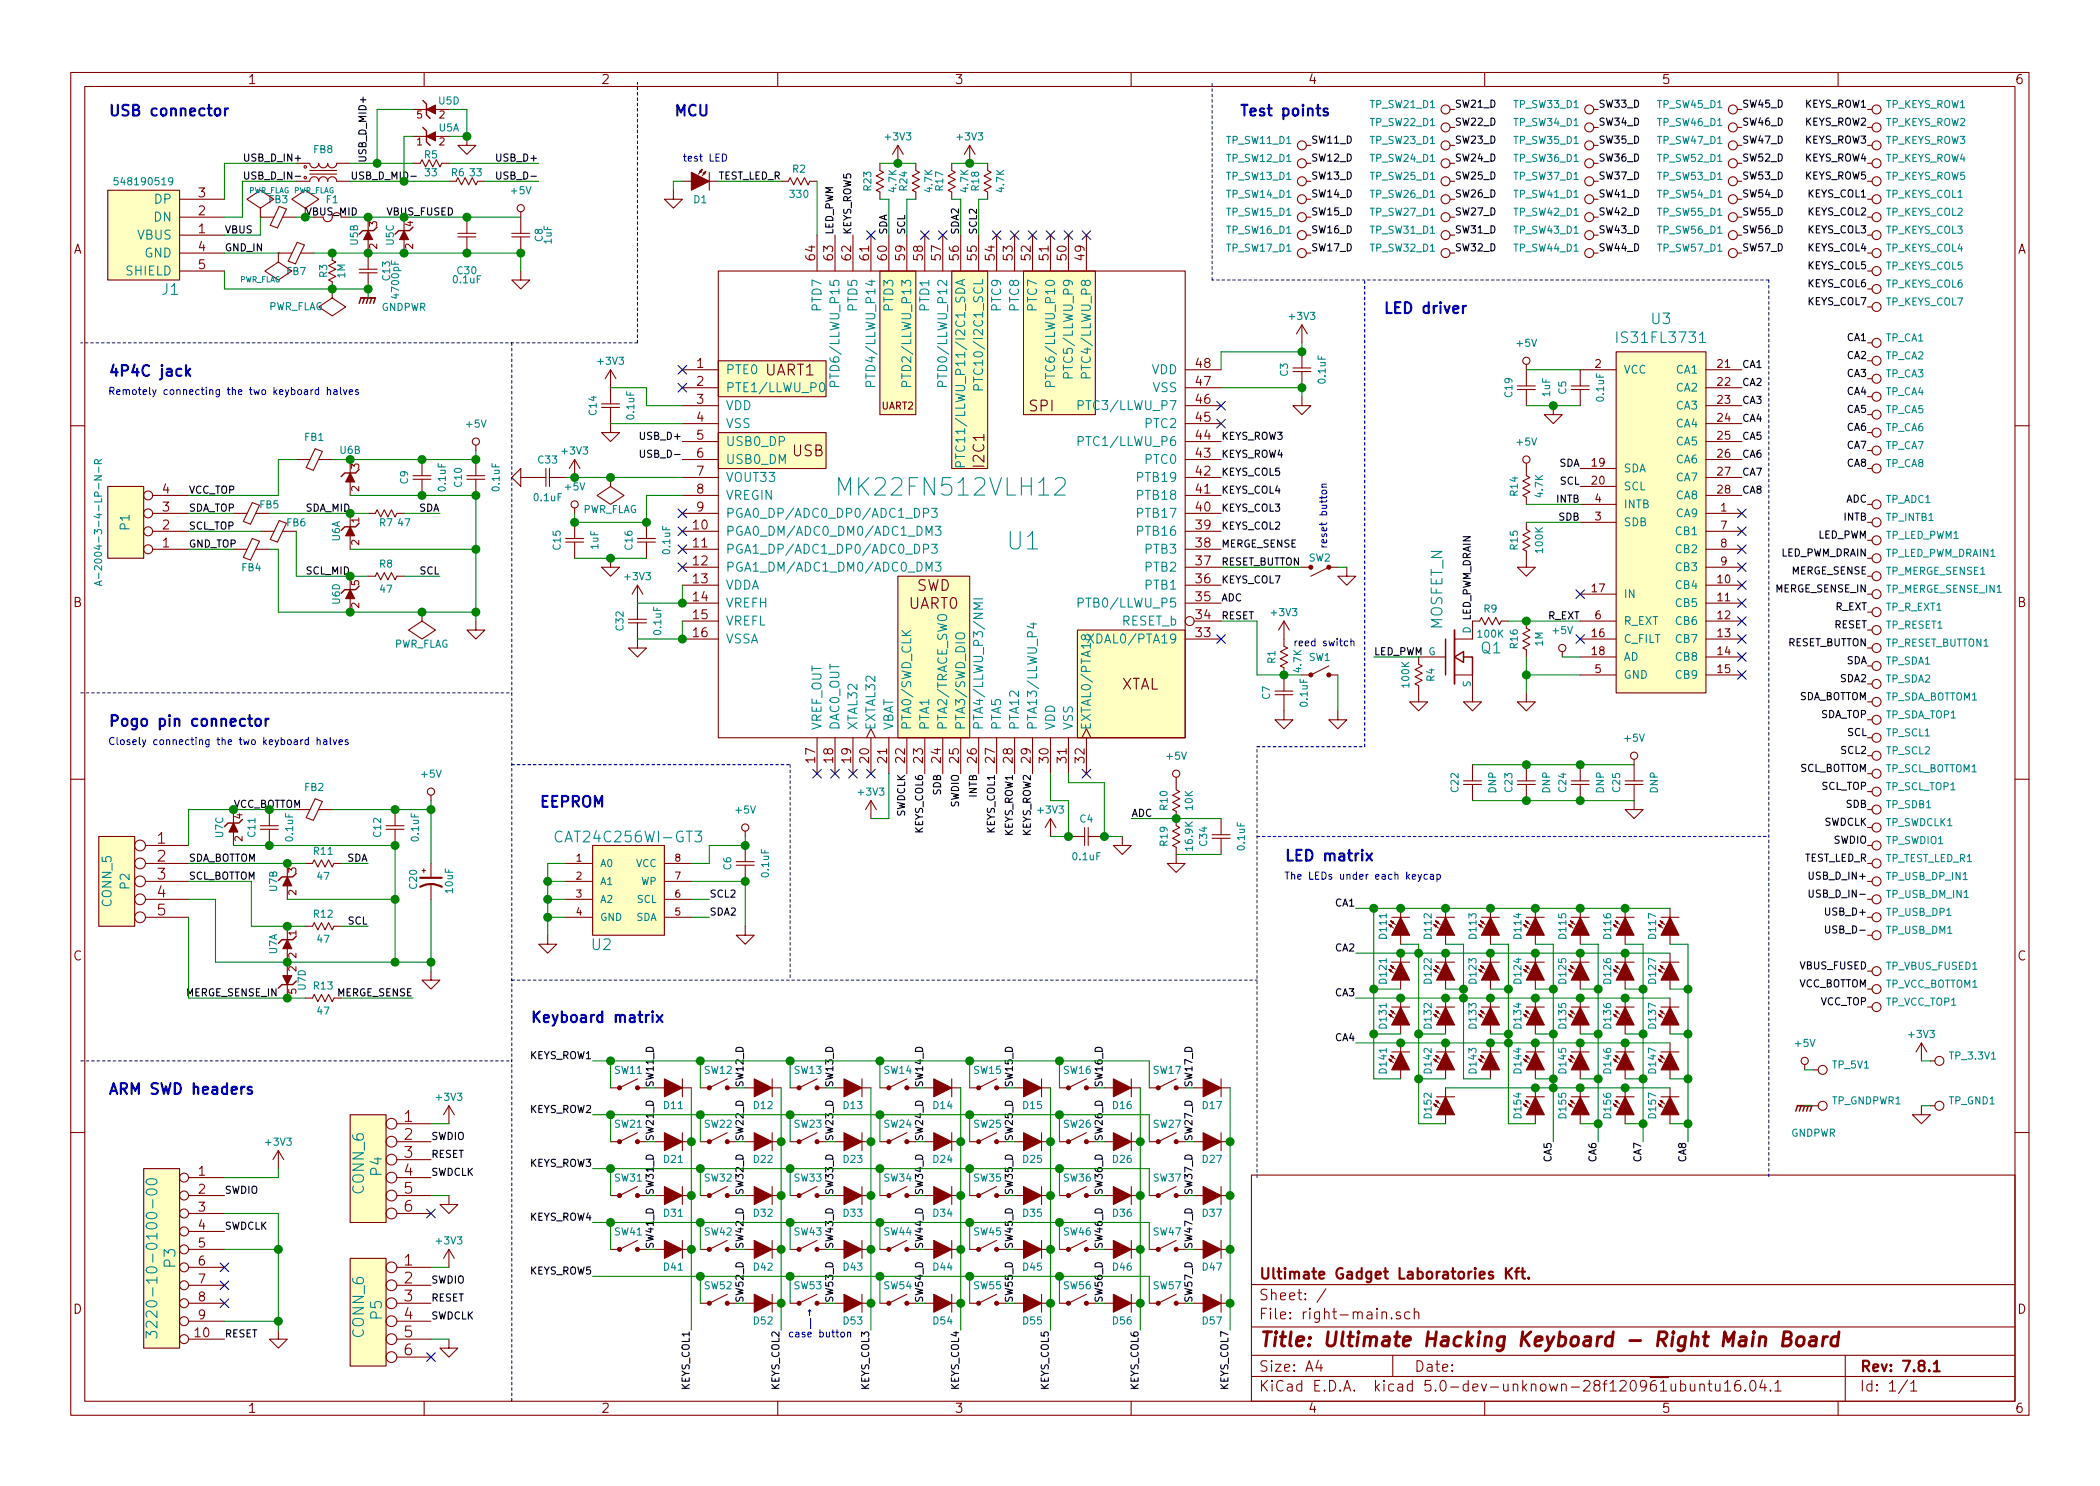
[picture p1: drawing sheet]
<svg xmlns="http://www.w3.org/2000/svg" width="297mm" height="210mm" viewBox="0 0 297 210" stroke-linecap="round" stroke-linejoin="round" font-family="sans-serif">
<defs><g id="words">
<g font-size="3.4" fill="#008484">
<text x="119.6" y="70.2">MK22FN512VLH12</text>
<text x="142.6" y="77.8">U1</text>
</g>
<text font-size="2.8" fill="#840000" x="178" y="190.5">Title: Ultimate Hacking Keyboard - Right Main Board</text>
<g font-size="2.1" fill="#0000c2">
<text x="15.2" y="16.4">USB connector</text>
<text x="95.2" y="16.4">MCU</text>
<text x="175.3" y="16.4">Test points</text>
<text x="195.6" y="44.4">LED driver</text>
<text x="15.2" y="53.3">4P4C jack</text>
<text x="15.2" y="102.8">Pogo pin connector</text>
<text x="76.2" y="114.2">EEPROM</text>
<text x="181.6" y="121.8">LED matrix</text>
<text x="74.9" y="144.7">Keyboard matrix</text>
<text x="15.2" y="154.9">ARM SWD headers</text>
</g>
<g font-size="2.1" fill="#008484">
<text x="22.9" y="41.7">J1</text>
<text x="233.6" y="45.9">U3</text>
<text x="229.2" y="48.5">IS31FL3731</text>
<text x="204" y="89.1" transform="rotate(-90 204 89.1)">MOSFET_N</text>
<text x="209.5" y="92.5">Q1</text>
<text x="79.3" y="119.2">CAT24C256WI-GT3</text>
<text x="83.7" y="134.4">U2</text>
<text x="54" y="166.3" transform="rotate(-90 54 166.3)">P4</text>
<text x="51.5" y="168.9" transform="rotate(-90 51.5 168.9)">CONN_6</text>
<text x="24.8" y="179.3" transform="rotate(-90 24.8 179.3)">P3</text>
<text x="22.3" y="186.2" transform="rotate(-90 22.3 186.2)">3220-10-0100-00</text>
<text x="51.5" y="189.2" transform="rotate(-90 51.5 189.2)">CONN_6</text>
<text x="54" y="186.7" transform="rotate(-90 54 186.7)">P5</text>
</g>
<g font-size="2.1" fill="#840000">
<text x="108.2" y="53.1">UART1</text>
<text x="145.6" y="58.2">SPI</text>
<text x="112.1" y="64.6">USB</text>
<text x="139.2" y="66" transform="rotate(-90 139.2 66)">I2C1</text>
<text x="129.6" y="83.6">SWD</text>
<text x="128.5" y="86.2">UART0</text>
<text x="158.5" y="97.6">XTAL</text>
<text x="22.3" y="119.4">1</text>
<text x="22.3" y="121.9">2</text>
<text x="22.3" y="124.5">3</text>
<text x="22.3" y="127">4</text>
<text x="22.3" y="129.5">5</text>
<text x="57.2" y="158.7">1</text>
<text x="57.2" y="161.3">2</text>
<text x="57.2" y="163.8">3</text>
<text x="57.2" y="166.4">4</text>
<text x="57.2" y="168.9">5</text>
<text x="57.2" y="171.4">6</text>
<text x="57.2" y="179.1">1</text>
<text x="57.2" y="181.6">2</text>
<text x="57.2" y="184.1">3</text>
<text x="178" y="184">Sheet: /</text>
<text x="178" y="181">Ultimate Gadget Laboratories Kft.</text>
<text x="57.2" y="186.7">4</text>
<text x="57.2" y="189.2">5</text>
<text x="57.2" y="191.8">6</text>
<text x="178" y="186.7">File: right-main.sch</text>
<text x="178" y="196.9">KiCad E.D.A. kicad 5.0-dev-unknown-28f120961ubuntu16.04.1</text>
<text x="178" y="194.1">Size: A4</text>
<text x="200" y="194.1">Date:</text>
<text x="263" y="194.1">Rev: 7.8.1</text>
<text x="263" y="196.9">Id: 1/1</text>
</g>
<g font-size="1.8" fill="#840000">
<text x="35" y="11.9">1</text>
<text x="85" y="11.9">2</text>
<text x="135" y="11.9">3</text>
<text x="185" y="11.9">4</text>
<text x="235" y="11.9">5</text>
<text x="285" y="11.9">6</text>
<text x="28.1" y="27.9">3</text>
<text x="10.4" y="35.9">A</text>
<text x="28.1" y="33">1</text>
<text x="28.1" y="30.5">2</text>
<text x="28.1" y="35.6">4</text>
<text x="285.4" y="35.9">A</text>
<text x="28.1" y="38.1">5</text>
<text x="115.3" y="36.8" transform="rotate(-90 115.3 36.8)">64</text>
<text x="117.9" y="36.8" transform="rotate(-90 117.9 36.8)">63</text>
<text x="120.4" y="36.8" transform="rotate(-90 120.4 36.8)">62</text>
<text x="122.9" y="36.8" transform="rotate(-90 122.9 36.8)">61</text>
<text x="125.5" y="36.8" transform="rotate(-90 125.5 36.8)">60</text>
<text x="128" y="36.8" transform="rotate(-90 128 36.8)">59</text>
<text x="130.6" y="36.8" transform="rotate(-90 130.6 36.8)">58</text>
<text x="133.1" y="36.8" transform="rotate(-90 133.1 36.8)">57</text>
<text x="135.6" y="36.8" transform="rotate(-90 135.6 36.8)">56</text>
<text x="138.2" y="36.8" transform="rotate(-90 138.2 36.8)">55</text>
<text x="140.7" y="36.8" transform="rotate(-90 140.7 36.8)">54</text>
<text x="143.3" y="36.8" transform="rotate(-90 143.3 36.8)">53</text>
<text x="145.8" y="36.8" transform="rotate(-90 145.8 36.8)">52</text>
<text x="148.3" y="36.8" transform="rotate(-90 148.3 36.8)">51</text>
<text x="150.9" y="36.8" transform="rotate(-90 150.9 36.8)">50</text>
<text x="153.4" y="36.8" transform="rotate(-90 153.4 36.8)">49</text>
<text x="98.6" y="52.1">1</text>
<text x="169.2" y="52.1">48</text>
<text x="98.6" y="54.6">2</text>
<text x="98.6" y="57.1">3</text>
<text x="98.6" y="59.7">4</text>
<text x="169.2" y="59.7">45</text>
<text x="169.2" y="57.1">46</text>
<text x="169.2" y="54.6">47</text>
<text x="98.6" y="62.2">5</text>
<text x="98.6" y="64.8">6</text>
<text x="169.2" y="64.8">43</text>
<text x="169.2" y="62.2">44</text>
<text x="23" y="69.8">4</text>
<text x="98.6" y="67.3">7</text>
<text x="98.6" y="69.8">8</text>
<text x="169.2" y="69.8">41</text>
<text x="169.2" y="67.3">42</text>
<text x="23" y="77.5">1</text>
<text x="23" y="74.9">2</text>
<text x="23" y="72.4">3</text>
<text x="98.1" y="74.9">10</text>
<text x="98.1" y="77.5">11</text>
<text x="98.6" y="72.4">9</text>
<text x="169.2" y="72.4">40</text>
<text x="169.2" y="77.5">38</text>
<text x="169.2" y="74.9">39</text>
<text x="98.1" y="80">12</text>
<text x="98.1" y="82.5">13</text>
<text x="169.2" y="82.5">36</text>
<text x="169.2" y="80">37</text>
<text x="10.4" y="85.9">B</text>
<text x="98.1" y="85.1">14</text>
<text x="98.1" y="87.6">15</text>
<text x="169.2" y="87.6">34</text>
<text x="169.2" y="85.1">35</text>
<text x="285.4" y="85.9">B</text>
<text x="98.1" y="90.2">16</text>
<text x="169.2" y="90.2">33</text>
<text x="115.3" y="107.9" transform="rotate(-90 115.3 107.9)">17</text>
<text x="117.9" y="107.9" transform="rotate(-90 117.9 107.9)">18</text>
<text x="120.4" y="107.9" transform="rotate(-90 120.4 107.9)">19</text>
<text x="122.9" y="107.9" transform="rotate(-90 122.9 107.9)">20</text>
<text x="125.5" y="107.9" transform="rotate(-90 125.5 107.9)">21</text>
<text x="128" y="107.9" transform="rotate(-90 128 107.9)">22</text>
<text x="130.6" y="107.9" transform="rotate(-90 130.6 107.9)">23</text>
<text x="133.1" y="107.9" transform="rotate(-90 133.1 107.9)">24</text>
<text x="135.6" y="107.9" transform="rotate(-90 135.6 107.9)">25</text>
<text x="138.2" y="107.9" transform="rotate(-90 138.2 107.9)">26</text>
<text x="140.7" y="107.9" transform="rotate(-90 140.7 107.9)">27</text>
<text x="143.3" y="107.9" transform="rotate(-90 143.3 107.9)">28</text>
<text x="145.8" y="107.9" transform="rotate(-90 145.8 107.9)">29</text>
<text x="148.3" y="107.9" transform="rotate(-90 148.3 107.9)">30</text>
<text x="150.9" y="107.9" transform="rotate(-90 150.9 107.9)">31</text>
<text x="153.4" y="107.9" transform="rotate(-90 153.4 107.9)">32</text>
<text x="10.4" y="135.9">C</text>
<text x="285.4" y="135.9">C</text>
<text x="28.1" y="166.4">1</text>
<text x="28.1" y="168.9">2</text>
<text x="28.1" y="171.4">3</text>
<text x="28.1" y="174">4</text>
<text x="28.1" y="176.5">5</text>
<text x="28.1" y="179.1">6</text>
<text x="10.4" y="185.9">D</text>
<text x="28.1" y="181.6">7</text>
<text x="28.1" y="184.1">8</text>
<text x="285.4" y="185.9">D</text>
<text x="27.6" y="189.2">10</text>
<text x="28.1" y="186.7">9</text>
<text x="35" y="199.9">1</text>
<text x="85" y="199.9">2</text>
<text x="135" y="199.9">3</text>
<text x="185" y="199.9">4</text>
<text x="235" y="199.9">5</text>
<text x="285" y="199.9">6</text>
</g>
<g font-size="1.8" fill="#008484">
<text x="21.9" y="28.8">DP</text>
<text x="19.5" y="33.9">VBUS</text>
<text x="21.8" y="31.4">DN</text>
<text x="17.9" y="39">SHIELD</text>
<text x="20.4" y="36.4">GND</text>
<text x="116.2" y="43.9" transform="rotate(-90 116.2 43.9)">PTD7</text>
<text x="121.3" y="43.9" transform="rotate(-90 121.3 43.9)">PTD5</text>
<text x="126.4" y="43.9" transform="rotate(-90 126.4 43.9)">PTD3</text>
<text x="131.4" y="43.9" transform="rotate(-90 131.4 43.9)">PTD1</text>
<text x="141.6" y="43.9" transform="rotate(-90 141.6 43.9)">PTC9</text>
<text x="144.1" y="43.9" transform="rotate(-90 144.1 43.9)">PTC8</text>
<text x="146.7" y="43.9" transform="rotate(-90 146.7 43.9)">PTC7</text>
<text x="102.6" y="53">PTE0</text>
<text x="118.7" y="53.6" transform="rotate(-90 118.7 53.6)">PTD6/LLWU_P15</text>
<text x="123.8" y="53.6" transform="rotate(-90 123.8 53.6)">PTD4/LLWU_P14</text>
<text x="128.9" y="53.6" transform="rotate(-90 128.9 53.6)">PTD2/LLWU_P13</text>
<text x="134" y="53.6" transform="rotate(-90 134 53.6)">PTD0/LLWU_P12</text>
<text x="139.1" y="53.6" transform="rotate(-90 139.1 53.6)">PTC10/I2C1_SCL</text>
<text x="149.2" y="53.6" transform="rotate(-90 149.2 53.6)">PTC6/LLWU_P10</text>
<text x="151.8" y="52.6" transform="rotate(-90 151.8 52.6)">PTC5/LLWU_P9</text>
<text x="154.3" y="52.6" transform="rotate(-90 154.3 52.6)">PTC4/LLWU_P8</text>
<text x="162.9" y="53">VDD</text>
<text x="102.6" y="55.5">PTE1/LLWU_P0</text>
<text x="102.6" y="58">VDD</text>
<text x="153.4" y="58">PTC3/LLWU_P7</text>
<text x="163.1" y="55.5">VSS</text>
<text x="102.6" y="60.6">VSS</text>
<text x="102.6" y="63.1">USB0_DP</text>
<text x="102.6" y="65.7">USB0_DM</text>
<text x="136.5" y="63.5" transform="rotate(-90 136.5 63.5)">PTC11/LLWU_P11/I2C1_SDA</text>
<text x="153.4" y="63.1">PTC1/LLWU_P6</text>
<text x="162.1" y="65.7">PTC0</text>
<text x="162.1" y="60.6">PTC2</text>
<text x="102.6" y="68.2">VOUT33</text>
<text x="102.6" y="70.7">VREGIN</text>
<text x="161.1" y="70.7">PTB18</text>
<text x="161.1" y="68.2">PTB19</text>
<text x="18.3" y="75" transform="rotate(-90 18.3 75)">P1</text>
<text x="102.6" y="73.3">PGA0_DP/ADC0_DP0/ADC1_DP3</text>
<text x="102.6" y="75.8">PGA0_DM/ADC0_DM0/ADC1_DM3</text>
<text x="161.1" y="73.3">PTB17</text>
<text x="161.1" y="75.8">PTB16</text>
<text x="102.6" y="78.4">PGA1_DP/ADC1_DP0/ADC0_DP3</text>
<text x="102.6" y="80.9">PGA1_DM/ADC1_DM0/ADC0_DM3</text>
<text x="102.6" y="83.4">VDDA</text>
<text x="162.1" y="83.4">PTB1</text>
<text x="162.1" y="80.9">PTB2</text>
<text x="162.1" y="78.4">PTB3</text>
<text x="102.6" y="86">VREFH</text>
<text x="102.6" y="88.5">VREFL</text>
<text x="153.4" y="86">PTB0/LLWU_P5</text>
<text x="158.7" y="88.5">RESET_b</text>
<text x="102.6" y="91.1">VSSA</text>
<text x="154.8" y="91.1">XDAL0/PTA19</text>
<text x="116.2" y="103.4" transform="rotate(-90 116.2 103.4)">VREF_OUT</text>
<text x="118.7" y="103.4" transform="rotate(-90 118.7 103.4)">DAC0_OUT</text>
<text x="121.3" y="103.4" transform="rotate(-90 121.3 103.4)">XTAL32</text>
<text x="123.8" y="103.4" transform="rotate(-90 123.8 103.4)">EXTAL32</text>
<text x="126.4" y="103.4" transform="rotate(-90 126.4 103.4)">VBAT</text>
<text x="128.9" y="103.4" transform="rotate(-90 128.9 103.4)">PTA0/SWD_CLK</text>
<text x="131.4" y="103.4" transform="rotate(-90 131.4 103.4)">PTA1</text>
<text x="134" y="103.4" transform="rotate(-90 134 103.4)">PTA2/TRACE_SWO</text>
<text x="136.5" y="103.4" transform="rotate(-90 136.5 103.4)">PTA3/SWD_DIO</text>
<text x="139.1" y="103.4" transform="rotate(-90 139.1 103.4)">PTA4/LLWU_P3/NMI</text>
<text x="141.6" y="103.4" transform="rotate(-90 141.6 103.4)">PTA5</text>
<text x="144.1" y="103.4" transform="rotate(-90 144.1 103.4)">PTA12</text>
<text x="146.7" y="103.4" transform="rotate(-90 146.7 103.4)">PTA13/LLWU_P4</text>
<text x="149.2" y="103.4" transform="rotate(-90 149.2 103.4)">VDD</text>
<text x="151.8" y="103.4" transform="rotate(-90 151.8 103.4)">VSS</text>
<text x="154.3" y="103.4" transform="rotate(-90 154.3 103.4)">EXTAL0/PTA18</text>
<text x="18.3" y="125.8" transform="rotate(-90 18.3 125.8)">P2</text>
<text x="15.8" y="128.3" transform="rotate(-90 15.8 128.3)">CONN_5</text>
</g>
<g font-size="1.6" fill="#840000">
<text x="225.6" y="52.1">2</text>
<text x="243" y="52.1">21</text>
<text x="243" y="54.6">22</text>
<text x="243" y="57.1">23</text>
<text x="243" y="59.7">24</text>
<text x="243" y="62.2">25</text>
<text x="243" y="64.8">26</text>
<text x="225.2" y="68.6">20</text>
<text x="225.2" y="66">19</text>
<text x="225.6" y="71.1">4</text>
<text x="243" y="67.3">27</text>
<text x="243" y="69.8">28</text>
<text x="225.6" y="73.7">3</text>
<text x="243.4" y="72.4">1</text>
<text x="243.4" y="74.9">7</text>
<text x="243.4" y="77.5">8</text>
<text x="225.2" y="83.8">17</text>
<text x="243" y="82.5">10</text>
<text x="243.4" y="80">9</text>
<text x="225.6" y="87.6">6</text>
<text x="243" y="85.1">11</text>
<text x="243" y="87.6">12</text>
<text x="225.2" y="90.2">16</text>
<text x="225.2" y="92.7">18</text>
<text x="225.6" y="95.2">5</text>
<text x="243" y="90.2">13</text>
<text x="243" y="92.7">14</text>
<text x="243" y="95.2">15</text>
</g>
<g font-size="1.6" fill="#008484">
<text x="229.6" y="52.9">VCC</text>
<text x="237.2" y="52.9">CA1</text>
<text x="237.2" y="55.4">CA2</text>
<text x="237.2" y="58">CA3</text>
<text x="237.2" y="60.5">CA4</text>
<text x="237.2" y="63">CA5</text>
<text x="237.2" y="65.6">CA6</text>
<text x="229.6" y="71.9">INTB</text>
<text x="229.6" y="69.4">SCL</text>
<text x="229.6" y="66.8">SDA</text>
<text x="237.2" y="68.1">CA7</text>
<text x="237.2" y="70.7">CA8</text>
<text x="229.6" y="74.5">SDB</text>
<text x="237.2" y="73.2">CA9</text>
<text x="237.2" y="75.7">CB1</text>
<text x="237.2" y="78.3">CB2</text>
<text x="237.2" y="80.8">CB3</text>
<text x="237.2" y="83.4">CB4</text>
<text x="229.6" y="88.4">R_EXT</text>
<text x="229.6" y="84.6">IN</text>
<text x="237.2" y="85.9">CB5</text>
<text x="237.2" y="88.4">CB6</text>
<text x="229.6" y="91">C_FILT</text>
<text x="229.6" y="93.5">AD</text>
<text x="237.2" y="91">CB7</text>
<text x="237.2" y="93.5">CB8</text>
<text x="229.6" y="96.1">GND</text>
<text x="237.2" y="96.1">CB9</text>
</g>
<g font-size="1.4" fill="#840000">
<text x="59" y="16.8">5</text>
<text x="62.2" y="16.8">2</text>
<text x="59" y="20.6">1</text>
<text x="62.2" y="20.6">2</text>
<text x="53.3" y="35.2" transform="rotate(-90 53.3 35.2)">2</text>
<text x="53.3" y="32" transform="rotate(-90 53.3 32)">3</text>
<text x="58.4" y="35.2" transform="rotate(-90 58.4 35.2)">2</text>
<text x="58.4" y="32" transform="rotate(-90 58.4 32)">4</text>
<text x="124.7" y="57.9">UART2</text>
<text x="50.8" y="69.5" transform="rotate(-90 50.8 69.5)">2</text>
<text x="50.8" y="66.3" transform="rotate(-90 50.8 66.3)">3</text>
<text x="50.8" y="77.1" transform="rotate(-90 50.8 77.1)">2</text>
<text x="50.8" y="74" transform="rotate(-90 50.8 74)">1</text>
<text x="50.8" y="82.8" transform="rotate(-90 50.8 82.8)">5</text>
<text x="50.8" y="86" transform="rotate(-90 50.8 86)">2</text>
<text x="34.3" y="119" transform="rotate(-90 34.3 119)">2</text>
<text x="34.3" y="115.9" transform="rotate(-90 34.3 115.9)">4</text>
<text x="41.9" y="123.5" transform="rotate(-90 41.9 123.5)">3</text>
<text x="81.5" y="121.9">1</text>
<text x="81.5" y="124.5">2</text>
<text x="95.5" y="124.5">7</text>
<text x="95.5" y="121.9">8</text>
<text x="41.9" y="126.7" transform="rotate(-90 41.9 126.7)">2</text>
<text x="81.5" y="127">3</text>
<text x="81.5" y="129.5">4</text>
<text x="95.5" y="129.5">5</text>
<text x="95.5" y="127">6</text>
<text x="41.9" y="137.5" transform="rotate(-90 41.9 137.5)">2</text>
<text x="41.9" y="135.6" transform="rotate(-90 41.9 135.6)">2</text>
<text x="41.9" y="132.4" transform="rotate(-90 41.9 132.4)">1</text>
<text x="41.9" y="140.6" transform="rotate(-90 41.9 140.6)">5</text>
</g>
<g font-size="1.4" fill="#008484">
<text x="62.1" y="14.8">U5D</text>
<text x="193.9" y="15.3">TP_SW21_D1</text>
<text x="193.9" y="17.8">TP_SW22_D1</text>
<text x="214.2" y="15.3">TP_SW33_D1</text>
<text x="214.2" y="17.8">TP_SW34_D1</text>
<text x="234.5" y="15.3">TP_SW45_D1</text>
<text x="234.5" y="17.8">TP_SW46_D1</text>
<text x="266.7" y="15.3">TP_KEYS_ROW1</text>
<text x="266.7" y="17.8">TP_KEYS_ROW2</text>
<text x="44.4" y="21.7">FB8</text>
<text x="60.1" y="22.4">R5</text>
<text x="62.1" y="18.6">U5A</text>
<text x="125.3" y="19.9">+3V3</text>
<text x="135.5" y="19.9">+3V3</text>
<text x="173.6" y="20.4">TP_SW11_D1</text>
<text x="173.6" y="22.9">TP_SW12_D1</text>
<text x="193.9" y="20.4">TP_SW23_D1</text>
<text x="193.9" y="22.9">TP_SW24_D1</text>
<text x="214.2" y="20.4">TP_SW35_D1</text>
<text x="214.2" y="22.9">TP_SW36_D1</text>
<text x="234.5" y="20.4">TP_SW47_D1</text>
<text x="234.5" y="22.9">TP_SW52_D1</text>
<text x="266.7" y="20.4">TP_KEYS_ROW3</text>
<text x="266.7" y="22.9">TP_KEYS_ROW4</text>
<text x="16.8" y="26.2">548190519</text>
<text x="38" y="28.7">FB3</text>
<text x="46.2" y="28.7">F1</text>
<text x="60.2" y="24.9">33</text>
<text x="63.9" y="24.9">R6</text>
<text x="66.5" y="24.9">33</text>
<text x="72.4" y="27.5">+5V</text>
<text x="98.2" y="28.7">D1</text>
<text x="111.9" y="28">330</text>
<text x="112.1" y="24.4">R2</text>
<text x="123.2" y="26.9" transform="rotate(-90 123.2 26.9)">R23</text>
<text x="126.8" y="27.1" transform="rotate(-90 126.8 27.1)">4.7K</text>
<text x="128.3" y="26.9" transform="rotate(-90 128.3 26.9)">R24</text>
<text x="131.9" y="27.1" transform="rotate(-90 131.9 27.1)">4.7K</text>
<text x="133.4" y="26.9" transform="rotate(-90 133.4 26.9)">R17</text>
<text x="137" y="27.1" transform="rotate(-90 137 27.1)">4.7K</text>
<text x="138.5" y="26.9" transform="rotate(-90 138.5 26.9)">R18</text>
<text x="142" y="27.1" transform="rotate(-90 142 27.1)">4.7K</text>
<text x="173.6" y="28">TP_SW14_D1</text>
<text x="173.6" y="25.4">TP_SW13_D1</text>
<text x="193.9" y="25.4">TP_SW25_D1</text>
<text x="193.9" y="28">TP_SW26_D1</text>
<text x="214.2" y="25.4">TP_SW37_D1</text>
<text x="214.2" y="28">TP_SW41_D1</text>
<text x="234.5" y="25.4">TP_SW53_D1</text>
<text x="234.5" y="28">TP_SW54_D1</text>
<text x="266.7" y="25.4">TP_KEYS_ROW5</text>
<text x="266.8" y="28">TP_KEYS_COL1</text>
<text x="50.6" y="34.7" transform="rotate(-90 50.6 34.7)">U5B</text>
<text x="55.7" y="34.7" transform="rotate(-90 55.7 34.7)">U5C</text>
<text x="76.8" y="34.2" transform="rotate(-90 76.8 34.2)">C8</text>
<text x="78" y="34.5" transform="rotate(-90 78 34.5)">1uF</text>
<text x="173.6" y="30.5">TP_SW15_D1</text>
<text x="173.6" y="33.1">TP_SW16_D1</text>
<text x="173.6" y="35.6">TP_SW17_D1</text>
<text x="193.9" y="30.5">TP_SW27_D1</text>
<text x="193.9" y="33.1">TP_SW31_D1</text>
<text x="193.9" y="35.6">TP_SW32_D1</text>
<text x="214.2" y="30.5">TP_SW42_D1</text>
<text x="214.2" y="33.1">TP_SW43_D1</text>
<text x="214.2" y="35.6">TP_SW44_D1</text>
<text x="234.5" y="30.5">TP_SW55_D1</text>
<text x="234.5" y="33.1">TP_SW56_D1</text>
<text x="234.5" y="35.6">TP_SW57_D1</text>
<text x="266.8" y="30.5">TP_KEYS_COL2</text>
<text x="266.8" y="33.1">TP_KEYS_COL3</text>
<text x="266.8" y="35.6">TP_KEYS_COL4</text>
<text x="40.6" y="38.9">FB7</text>
<text x="46.3" y="39.2" transform="rotate(-90 46.3 39.2)">R3</text>
<text x="48.8" y="39.3" transform="rotate(-90 48.8 39.3)">1M</text>
<text x="55.2" y="39.6" transform="rotate(-90 55.2 39.6)">C13</text>
<text x="64.2" y="40.1">0.1uF</text>
<text x="64.7" y="38.8">C30</text>
<text x="266.8" y="38.1">TP_KEYS_COL5</text>
<text x="266.8" y="40.7">TP_KEYS_COL6</text>
<text x="37.9" y="43.9">PWR_FLAG</text>
<text x="53.9" y="44">GNDPWR</text>
<text x="56.4" y="42" transform="rotate(-90 56.4 42)">4700pF</text>
<text x="182.5" y="45.3">+3V3</text>
<text x="266.8" y="43.2">TP_KEYS_COL7</text>
<text x="84.7" y="51.6">+3V3</text>
<text x="182.2" y="53.2" transform="rotate(-90 182.2 53.2)">C3</text>
<text x="214.6" y="49.1">+5V</text>
<text x="266.8" y="48.3">TP_CA1</text>
<text x="266.8" y="50.8">TP_CA2</text>
<text x="266.8" y="53.4">TP_CA3</text>
<text x="84.4" y="58.7" transform="rotate(-90 84.4 58.7)">C14</text>
<text x="89.7" y="59.3" transform="rotate(-90 89.7 59.3)">0.1uF</text>
<text x="187.5" y="54.2" transform="rotate(-90 187.5 54.2)">0.1uF</text>
<text x="213.9" y="56.2" transform="rotate(-90 213.9 56.2)">C19</text>
<text x="219.3" y="56.1" transform="rotate(-90 219.3 56.1)">1uF</text>
<text x="221.5" y="55.7" transform="rotate(-90 221.5 55.7)">C5</text>
<text x="226.9" y="56.7" transform="rotate(-90 226.9 56.7)">0.1uF</text>
<text x="266.8" y="55.9">TP_CA4</text>
<text x="266.8" y="58.5">TP_CA5</text>
<text x="43.1" y="62.4">FB1</text>
<text x="48.1" y="64.2">U6B</text>
<text x="66" y="60.5">+5V</text>
<text x="76.2" y="65.6">C33</text>
<text x="79.6" y="64.3">+3V3</text>
<text x="214.6" y="63">+5V</text>
<text x="266.8" y="61">TP_CA6</text>
<text x="266.8" y="63.5">TP_CA7</text>
<text x="36.8" y="71.9">FB5</text>
<text x="57.7" y="68.4" transform="rotate(-90 57.7 68.4)">C9</text>
<text x="63" y="69.4" transform="rotate(-90 63 69.4)">0.1uF</text>
<text x="65.3" y="68.9" transform="rotate(-90 65.3 68.9)">C10</text>
<text x="70.7" y="69.4" transform="rotate(-90 70.7 69.4)">0.1uF</text>
<text x="75.6" y="70.9">0.1uF</text>
<text x="80" y="69.4">+5V</text>
<text x="214.7" y="70.1" transform="rotate(-90 214.7 70.1)">R14</text>
<text x="218.2" y="70.3" transform="rotate(-90 218.2 70.3)">4.7K</text>
<text x="266.8" y="66.1">TP_CA8</text>
<text x="266.8" y="71.2">TP_ADC1</text>
<text x="40.6" y="74.5">FB6</text>
<text x="48.1" y="76.6" transform="rotate(-90 48.1 76.6)">U6A</text>
<text x="53.7" y="74.5">R7</text>
<text x="56.4" y="74.5">47</text>
<text x="79.3" y="77.7" transform="rotate(-90 79.3 77.7)">C15</text>
<text x="82.4" y="72.6">PWR_FLAG</text>
<text x="84.6" y="77.7" transform="rotate(-90 84.6 77.7)">1uF</text>
<text x="89.5" y="77.7" transform="rotate(-90 89.5 77.7)">C16</text>
<text x="214.7" y="77.7" transform="rotate(-90 214.7 77.7)">R15</text>
<text x="266.8" y="76.2">TP_LED_PWM1</text>
<text x="266.9" y="73.7">TP_INTB1</text>
<text x="14.4" y="80.1" transform="rotate(-90 14.4 80.1)">A-2004-3-4-LP-N-R</text>
<text x="34.2" y="80.8">FB4</text>
<text x="53.7" y="80.3">R8</text>
<text x="53.8" y="83.9">47</text>
<text x="88.5" y="82.1">+3V3</text>
<text x="94.8" y="78.3" transform="rotate(-90 94.8 78.3)">0.1uF</text>
<text x="185.2" y="79.4">SW2</text>
<text x="218.2" y="78.1" transform="rotate(-90 218.2 78.1)">100K</text>
<text x="266.7" y="78.8">TP_LED_PWM_DRAIN1</text>
<text x="266.8" y="81.3">TP_MERGE_SENSE1</text>
<text x="266.9" y="83.9">TP_MERGE_SENSE_IN1</text>
<text x="48.1" y="85.5" transform="rotate(-90 48.1 85.5)">U6D</text>
<text x="88.2" y="89.2" transform="rotate(-90 88.2 89.2)">C32</text>
<text x="93.5" y="89.7" transform="rotate(-90 93.5 89.7)">0.1uF</text>
<text x="179.9" y="87.2">+3V3</text>
<text x="209.9" y="86.7">R9</text>
<text x="219.7" y="89.7">+5V</text>
<text x="266.8" y="86.4">TP_R_EXT1</text>
<text x="266.8" y="88.9">TP_RESET1</text>
<text x="55.7" y="91.6">PWR_FLAG</text>
<text x="180.4" y="93.8" transform="rotate(-90 180.4 93.8)">R1</text>
<text x="184.1" y="95.1" transform="rotate(-90 184.1 95.1)">4.7K</text>
<text x="185.2" y="93.5">SW1</text>
<text x="209.1" y="90.2">100K</text>
<text x="214.7" y="91.7" transform="rotate(-90 214.7 91.7)">R16</text>
<text x="218.2" y="91.4" transform="rotate(-90 218.2 91.4)">1M</text>
<text x="266.7" y="91.5">TP_RESET_BUTTON1</text>
<text x="266.8" y="94">TP_SDA1</text>
<text x="179.6" y="98.9" transform="rotate(-90 179.6 98.9)">C7</text>
<text x="185" y="99.9" transform="rotate(-90 185 99.9)">0.1uF</text>
<text x="199.3" y="97.2" transform="rotate(-90 199.3 97.2)">100K</text>
<text x="202.9" y="96.4" transform="rotate(-90 202.9 96.4)">R4</text>
<text x="208" y="97.2" transform="rotate(-90 208 97.2)">S</text>
<text x="266.6" y="99.1">TP_SDA_BOTTOM1</text>
<text x="266.8" y="101.6">TP_SDA_TOP1</text>
<text x="266.8" y="96.6">TP_SDA2</text>
<text x="165.1" y="107.5">+5V</text>
<text x="229.9" y="104.9">+5V</text>
<text x="266.9" y="104.2">TP_SCL1</text>
<text x="266.9" y="106.7">TP_SCL2</text>
<text x="43.1" y="111.9">FB2</text>
<text x="59.7" y="110">+5V</text>
<text x="121.5" y="112.6">+3V3</text>
<text x="206.3" y="112" transform="rotate(-90 206.3 112)">C22</text>
<text x="211.6" y="112.2" transform="rotate(-90 211.6 112.2)">DNP</text>
<text x="213.9" y="112" transform="rotate(-90 213.9 112)">C23</text>
<text x="219.3" y="112.2" transform="rotate(-90 219.3 112.2)">DNP</text>
<text x="221.5" y="112" transform="rotate(-90 221.5 112)">C24</text>
<text x="226.9" y="112.2" transform="rotate(-90 226.9 112.2)">DNP</text>
<text x="229.2" y="112" transform="rotate(-90 229.2 112)">C25</text>
<text x="234.5" y="112.2" transform="rotate(-90 234.5 112.2)">DNP</text>
<text x="266.7" y="109.3">TP_SCL_BOTTOM1</text>
<text x="266.8" y="111.8">TP_SCL_TOP1</text>
<text x="31.6" y="118.5" transform="rotate(-90 31.6 118.5)">U7C</text>
<text x="36.1" y="118.4" transform="rotate(-90 36.1 118.4)">C11</text>
<text x="41.5" y="118.9" transform="rotate(-90 41.5 118.9)">0.1uF</text>
<text x="53.9" y="118.4" transform="rotate(-90 53.9 118.4)">C12</text>
<text x="59.2" y="118.9" transform="rotate(-90 59.2 118.9)">0.1uF</text>
<text x="104.1" y="115.1">+5V</text>
<text x="146.9" y="115.1">+3V3</text>
<text x="152.8" y="116.4">C4</text>
<text x="165.2" y="119.7" transform="rotate(-90 165.2 119.7)">R19</text>
<text x="165.2" y="114.6" transform="rotate(-90 165.2 114.6)">R10</text>
<text x="168.7" y="114.6" transform="rotate(-90 168.7 114.6)">10K</text>
<text x="170.7" y="119.7" transform="rotate(-90 170.7 119.7)">C34</text>
<text x="266.7" y="116.9">TP_SWDCLK1</text>
<text x="266.8" y="119.4">TP_SWDIO1</text>
<text x="266.9" y="114.3">TP_SDB1</text>
<text x="44.4" y="120.9">R11</text>
<text x="44.9" y="124.5">47</text>
<text x="59" y="125.7" transform="rotate(-90 59 125.7)">C20</text>
<text x="84.8" y="122.7">A0</text>
<text x="84.8" y="125.2">A1</text>
<text x="90" y="122.7">VCC</text>
<text x="90.7" y="125.2">WP</text>
<text x="103.4" y="123.1" transform="rotate(-90 103.4 123.1)">C6</text>
<text x="108.8" y="124" transform="rotate(-90 108.8 124)">0.1uF</text>
<text x="151.8" y="121.7">0.1uF</text>
<text x="168.7" y="120.2" transform="rotate(-90 168.7 120.2)">16.9K</text>
<text x="176.1" y="120.2" transform="rotate(-90 176.1 120.2)">0.1uF</text>
<text x="266.7" y="122">TP_TEST_LED_R1</text>
<text x="267" y="124.5">TP_USB_DP_IN1</text>
<text x="39.2" y="126.1" transform="rotate(-90 39.2 126.1)">U7B</text>
<text x="44.4" y="129.8">R12</text>
<text x="64.1" y="126.3" transform="rotate(-90 64.1 126.3)">10uF</text>
<text x="84.8" y="127.8">A2</text>
<text x="84.8" y="130.3">GND</text>
<text x="90" y="130.3">SDA</text>
<text x="90.1" y="127.8">SCL</text>
<text x="266.9" y="127">TP_USB_DM_IN1</text>
<text x="266.9" y="129.6">TP_USB_DP1</text>
<text x="39.2" y="135" transform="rotate(-90 39.2 135)">U7A</text>
<text x="44.9" y="133.4">47</text>
<text x="196.1" y="132.7" transform="rotate(-90 196.1 132.7)">D111</text>
<text x="202.5" y="132.7" transform="rotate(-90 202.5 132.7)">D112</text>
<text x="208.8" y="132.7" transform="rotate(-90 208.8 132.7)">D113</text>
<text x="215.2" y="132.7" transform="rotate(-90 215.2 132.7)">D114</text>
<text x="221.5" y="132.7" transform="rotate(-90 221.5 132.7)">D115</text>
<text x="227.9" y="132.7" transform="rotate(-90 227.9 132.7)">D116</text>
<text x="234.2" y="132.7" transform="rotate(-90 234.2 132.7)">D117</text>
<text x="266.9" y="137.2">TP_VBUS_FUSED1</text>
<text x="266.9" y="132.1">TP_USB_DM1</text>
<text x="43.2" y="140.1" transform="rotate(-90 43.2 140.1)">U7D</text>
<text x="44.4" y="140">R13</text>
<text x="44.9" y="143.6">47</text>
<text x="196.1" y="139.1" transform="rotate(-90 196.1 139.1)">D121</text>
<text x="202.5" y="139.1" transform="rotate(-90 202.5 139.1)">D122</text>
<text x="208.8" y="139.1" transform="rotate(-90 208.8 139.1)">D123</text>
<text x="215.2" y="139.1" transform="rotate(-90 215.2 139.1)">D124</text>
<text x="221.5" y="139.1" transform="rotate(-90 221.5 139.1)">D125</text>
<text x="227.9" y="139.1" transform="rotate(-90 227.9 139.1)">D126</text>
<text x="234.2" y="139.1" transform="rotate(-90 234.2 139.1)">D127</text>
<text x="266.7" y="139.7">TP_VCC_BOTTOM1</text>
<text x="266.8" y="142.3">TP_VCC_TOP1</text>
<text x="196.1" y="145.4" transform="rotate(-90 196.1 145.4)">D131</text>
<text x="202.5" y="145.4" transform="rotate(-90 202.5 145.4)">D132</text>
<text x="208.8" y="145.4" transform="rotate(-90 208.8 145.4)">D133</text>
<text x="215.2" y="145.4" transform="rotate(-90 215.2 145.4)">D134</text>
<text x="221.5" y="145.4" transform="rotate(-90 221.5 145.4)">D135</text>
<text x="227.9" y="145.4" transform="rotate(-90 227.9 145.4)">D136</text>
<text x="234.2" y="145.4" transform="rotate(-90 234.2 145.4)">D137</text>
<text x="254" y="148.1">+5V</text>
<text x="270.1" y="146.9">+3V3</text>
<text x="275.9" y="149.9">TP_3.3V1</text>
<text x="61.8" y="155.7">+3V3</text>
<text x="87" y="151.9">SW11</text>
<text x="99.7" y="151.9">SW12</text>
<text x="112.4" y="151.9">SW13</text>
<text x="125.1" y="151.9">SW14</text>
<text x="137.8" y="151.9">SW15</text>
<text x="150.5" y="151.9">SW16</text>
<text x="163.2" y="151.9">SW17</text>
<text x="196.1" y="151.8" transform="rotate(-90 196.1 151.8)">D141</text>
<text x="202.5" y="151.8" transform="rotate(-90 202.5 151.8)">D142</text>
<text x="208.8" y="151.8" transform="rotate(-90 208.8 151.8)">D143</text>
<text x="215.2" y="151.8" transform="rotate(-90 215.2 151.8)">D144</text>
<text x="221.5" y="151.8" transform="rotate(-90 221.5 151.8)">D145</text>
<text x="227.9" y="151.8" transform="rotate(-90 227.9 151.8)">D146</text>
<text x="234.2" y="151.8" transform="rotate(-90 234.2 151.8)">D147</text>
<text x="259.3" y="151.2">TP_5V1</text>
<text x="87" y="159.6">SW21</text>
<text x="94" y="156.9">D11</text>
<text x="99.7" y="159.6">SW22</text>
<text x="106.7" y="156.9">D12</text>
<text x="112.4" y="159.6">SW23</text>
<text x="119.4" y="156.9">D13</text>
<text x="125.1" y="159.6">SW24</text>
<text x="132.1" y="156.9">D14</text>
<text x="137.8" y="159.6">SW25</text>
<text x="144.8" y="156.9">D15</text>
<text x="150.5" y="159.6">SW26</text>
<text x="157.5" y="156.9">D16</text>
<text x="163.2" y="159.6">SW27</text>
<text x="170.2" y="156.9">D17</text>
<text x="202.5" y="158.1" transform="rotate(-90 202.5 158.1)">D152</text>
<text x="215.2" y="158.1" transform="rotate(-90 215.2 158.1)">D154</text>
<text x="221.5" y="158.1" transform="rotate(-90 221.5 158.1)">D155</text>
<text x="227.9" y="158.1" transform="rotate(-90 227.9 158.1)">D156</text>
<text x="234.2" y="158.1" transform="rotate(-90 234.2 158.1)">D157</text>
<text x="253.3" y="160.8">GNDPWR</text>
<text x="259.2" y="156.3">TP_GNDPWR1</text>
<text x="275.7" y="156.3">TP_GND1</text>
<text x="37.7" y="162.1">+3V3</text>
<text x="87" y="167.2">SW31</text>
<text x="94" y="164.5">D21</text>
<text x="99.7" y="167.2">SW32</text>
<text x="106.7" y="164.5">D22</text>
<text x="112.4" y="167.2">SW33</text>
<text x="119.4" y="164.5">D23</text>
<text x="125.1" y="167.2">SW34</text>
<text x="132.1" y="164.5">D24</text>
<text x="137.8" y="167.2">SW35</text>
<text x="144.8" y="164.5">D25</text>
<text x="150.5" y="167.2">SW36</text>
<text x="157.5" y="164.5">D26</text>
<text x="163.2" y="167.2">SW37</text>
<text x="170.2" y="164.5">D27</text>
<text x="94" y="172.2">D31</text>
<text x="106.7" y="172.2">D32</text>
<text x="119.4" y="172.2">D33</text>
<text x="132.1" y="172.2">D34</text>
<text x="144.8" y="172.2">D35</text>
<text x="157.5" y="172.2">D36</text>
<text x="170.2" y="172.2">D37</text>
<text x="61.8" y="176.1">+3V3</text>
<text x="87" y="174.8">SW41</text>
<text x="94" y="179.8">D41</text>
<text x="99.7" y="174.8">SW42</text>
<text x="106.7" y="179.8">D42</text>
<text x="112.4" y="174.8">SW43</text>
<text x="119.4" y="179.8">D43</text>
<text x="125.1" y="174.8">SW44</text>
<text x="132.1" y="179.8">D44</text>
<text x="137.8" y="174.8">SW45</text>
<text x="144.8" y="179.8">D45</text>
<text x="150.5" y="174.8">SW46</text>
<text x="157.5" y="179.8">D46</text>
<text x="163.2" y="174.8">SW47</text>
<text x="170.2" y="179.8">D47</text>
<text x="99.7" y="182.4">SW52</text>
<text x="112.4" y="182.4">SW53</text>
<text x="125.1" y="182.4">SW54</text>
<text x="137.8" y="182.4">SW55</text>
<text x="150.5" y="182.4">SW56</text>
<text x="163.2" y="182.4">SW57</text>
<text x="106.7" y="187.4">D52</text>
<text x="119.4" y="187.4">D53</text>
<text x="132.1" y="187.4">D54</text>
<text x="144.8" y="187.4">D55</text>
<text x="157.5" y="187.4">D56</text>
<text x="170.2" y="187.4">D57</text>
</g>
<g font-size="1.4">
<text x="205.7" y="15.2">SW21_D</text>
<text x="205.7" y="17.8">SW22_D</text>
<text x="226.1" y="15.2">SW33_D</text>
<text x="226.1" y="17.8">SW34_D</text>
<text x="246.4" y="15.2">SW45_D</text>
<text x="246.4" y="17.8">SW46_D</text>
<text x="255.3" y="15.2">KEYS_ROW1</text>
<text x="255.3" y="17.8">KEYS_ROW2</text>
<text x="34.3" y="22.9">USB_D_IN+</text>
<text x="51.8" y="23.1" transform="rotate(-90 51.8 23.1)">USB_D_MID+</text>
<text x="70.6" y="22.9">USB_D+</text>
<text x="185.4" y="20.3">SW11_D</text>
<text x="185.4" y="22.9">SW12_D</text>
<text x="205.7" y="20.3">SW23_D</text>
<text x="205.7" y="22.9">SW24_D</text>
<text x="226.1" y="20.3">SW35_D</text>
<text x="226.1" y="22.9">SW36_D</text>
<text x="246.4" y="20.3">SW47_D</text>
<text x="246.4" y="22.9">SW52_D</text>
<text x="255.3" y="20.3">KEYS_ROW3</text>
<text x="255.3" y="22.9">KEYS_ROW4</text>
<text x="34.3" y="25.4">USB_D_IN-</text>
<text x="49.5" y="25.4">USB_D_MID-</text>
<text x="70.9" y="25.4">USB_D-</text>
<text x="101.6" y="25.4">TEST_LED_R</text>
<text x="185.4" y="25.4">SW13_D</text>
<text x="185.4" y="27.9">SW14_D</text>
<text x="205.7" y="25.4">SW25_D</text>
<text x="205.7" y="27.9">SW26_D</text>
<text x="226.1" y="25.4">SW37_D</text>
<text x="226.1" y="27.9">SW41_D</text>
<text x="246.4" y="25.4">SW53_D</text>
<text x="246.4" y="27.9">SW54_D</text>
<text x="255.3" y="25.4">KEYS_ROW5</text>
<text x="255.8" y="27.9">KEYS_COL1</text>
<text x="31.7" y="33">VBUS</text>
<text x="31.7" y="35.6">GND_IN</text>
<text x="54.6" y="30.5">VBUS_FUSED</text>
<text x="117.9" y="33.3" transform="rotate(-90 117.9 33.3)">LED_PWM</text>
<text x="120.4" y="33.3" transform="rotate(-90 120.4 33.3)">KEYS_ROW5</text>
<text x="125.5" y="33.3" transform="rotate(-90 125.5 33.3)">SDA</text>
<text x="128" y="33.3" transform="rotate(-90 128 33.3)">SCL</text>
<text x="135.6" y="33.3" transform="rotate(-90 135.6 33.3)">SDA2</text>
<text x="138.2" y="33.3" transform="rotate(-90 138.2 33.3)">SCL2</text>
<text x="185.4" y="30.5">SW15_D</text>
<text x="185.4" y="33">SW16_D</text>
<text x="185.4" y="35.6">SW17_D</text>
<text x="205.7" y="30.5">SW27_D</text>
<text x="205.7" y="33">SW31_D</text>
<text x="205.7" y="35.6">SW32_D</text>
<text x="226.1" y="30.5">SW42_D</text>
<text x="226.1" y="33">SW43_D</text>
<text x="226.1" y="35.6">SW44_D</text>
<text x="246.4" y="30.5">SW55_D</text>
<text x="246.4" y="33">SW56_D</text>
<text x="246.4" y="35.6">SW57_D</text>
<text x="255.8" y="30.5">KEYS_COL2</text>
<text x="255.8" y="33">KEYS_COL3</text>
<text x="255.8" y="35.6">KEYS_COL4</text>
<text x="255.8" y="38.1">KEYS_COL5</text>
<text x="255.8" y="40.6">KEYS_COL6</text>
<text x="255.8" y="43.2">KEYS_COL7</text>
<text x="246.4" y="52.1">CA1</text>
<text x="261.3" y="48.3">CA1</text>
<text x="261.3" y="50.8">CA2</text>
<text x="261.3" y="53.3">CA3</text>
<text x="246.4" y="54.6">CA2</text>
<text x="246.4" y="57.1">CA3</text>
<text x="246.4" y="59.7">CA4</text>
<text x="261.3" y="55.9">CA4</text>
<text x="261.3" y="58.4">CA5</text>
<text x="90.9" y="62.2">USB_D+</text>
<text x="91.3" y="64.8">USB_D-</text>
<text x="172.7" y="62.2">KEYS_ROW3</text>
<text x="172.7" y="64.8">KEYS_ROW4</text>
<text x="246.4" y="62.2">CA5</text>
<text x="246.4" y="64.8">CA6</text>
<text x="261.3" y="61">CA6</text>
<text x="261.3" y="63.5">CA7</text>
<text x="26.7" y="69.8">VCC_TOP</text>
<text x="172.7" y="69.8">KEYS_COL4</text>
<text x="172.7" y="67.3">KEYS_COL5</text>
<text x="220.2" y="71.1">INTB</text>
<text x="220.5" y="66">SDA</text>
<text x="220.7" y="68.6">SCL</text>
<text x="246.4" y="67.3">CA7</text>
<text x="246.4" y="69.8">CA8</text>
<text x="261.1" y="71.1">ADC</text>
<text x="261.3" y="66">CA8</text>
<text x="26.7" y="74.9">SCL_TOP</text>
<text x="26.7" y="72.4">SDA_TOP</text>
<text x="26.7" y="77.5">GND_TOP</text>
<text x="43.2" y="72.4">SDA_MID</text>
<text x="59.2" y="72.4">SDA</text>
<text x="172.7" y="74.9">KEYS_COL2</text>
<text x="172.7" y="72.4">KEYS_COL3</text>
<text x="172.7" y="77.5">MERGE_SENSE</text>
<text x="220.5" y="73.7">SDB</text>
<text x="257.1" y="76.2">LED_PWM</text>
<text x="260.9" y="73.7">INTB</text>
<text x="43.2" y="81.3">SCL_MID</text>
<text x="59.4" y="81.3">SCL</text>
<text x="172.7" y="82.5">KEYS_COL7</text>
<text x="172.7" y="80">RESET_BUTTON</text>
<text x="251.2" y="83.8">MERGE_SENSE_IN</text>
<text x="251.8" y="78.7">LED_PWM_DRAIN</text>
<text x="253.4" y="81.3">MERGE_SENSE</text>
<text x="172.7" y="87.6">RESET</text>
<text x="172.7" y="85.1">ADC</text>
<text x="208" y="89.7" transform="rotate(-90 208 89.7)">D LED_PWM_DRAIN</text>
<text x="218.9" y="87.6">R_EXT</text>
<text x="259.4" y="88.9">RESET</text>
<text x="259.6" y="86.4">R_EXT</text>
<text x="194.3" y="92.7">LED_PWM G</text>
<text x="252.8" y="91.4">RESET_BUTTON</text>
<text x="261.2" y="94">SDA</text>
<text x="254.3" y="99.1">SDA_BOTTOM</text>
<text x="257.5" y="101.6">SDA_TOP</text>
<text x="260.4" y="96.5">SDA2</text>
<text x="260.6" y="106.7">SCL2</text>
<text x="261.3" y="104.1">SCL</text>
<text x="133.1" y="112.5" transform="rotate(-90 133.1 112.5)">SDB</text>
<text x="138.2" y="112.8" transform="rotate(-90 138.2 112.8)">INTB</text>
<text x="254.4" y="109.2">SCL_BOTTOM</text>
<text x="257.6" y="111.8">SCL_TOP</text>
<text x="33" y="114.3">VCC_BOTTOM</text>
<text x="128" y="115.7" transform="rotate(-90 128 115.7)">SWDCLK</text>
<text x="130.6" y="117.9" transform="rotate(-90 130.6 117.9)">KEYS_COL6</text>
<text x="135.6" y="114.3" transform="rotate(-90 135.6 114.3)">SWDIO</text>
<text x="140.7" y="117.9" transform="rotate(-90 140.7 117.9)">KEYS_COL1</text>
<text x="143.3" y="118.4" transform="rotate(-90 143.3 118.4)">KEYS_ROW1</text>
<text x="145.8" y="118.4" transform="rotate(-90 145.8 118.4)">KEYS_ROW2</text>
<text x="160" y="115.6">ADC</text>
<text x="258" y="116.8">SWDCLK</text>
<text x="259.4" y="119.4">SWDIO</text>
<text x="261.2" y="114.3">SDB</text>
<text x="26.7" y="124.5">SCL_BOTTOM</text>
<text x="26.7" y="121.9">SDA_BOTTOM</text>
<text x="49.1" y="121.9">SDA</text>
<text x="255.1" y="121.9">TEST_LED_R</text>
<text x="256.3" y="124.5">USB_D_IN+</text>
<text x="49.3" y="130.8">SCL</text>
<text x="100.3" y="129.5">SDA2</text>
<text x="100.3" y="127">SCL2</text>
<text x="189" y="128.3">CA1</text>
<text x="256.7" y="127">USB_D_IN-</text>
<text x="258.5" y="129.5">USB_D+</text>
<text x="189" y="134.6">CA2</text>
<text x="254.6" y="137.2">VBUS_FUSED</text>
<text x="258.9" y="132.1">USB_D-</text>
<text x="26.4" y="141">MERGE_SENSE_IN</text>
<text x="47.7" y="141">MERGE_SENSE</text>
<text x="189" y="141">CA3</text>
<text x="254.3" y="139.7">VCC_BOTTOM</text>
<text x="257.5" y="142.2">VCC_TOP</text>
<text x="74.9" y="149.9">KEYS_ROW1</text>
<text x="189" y="147.3">CA4</text>
<text x="61" y="161.3">SWDIO</text>
<text x="74.9" y="157.5">KEYS_ROW2</text>
<text x="61" y="163.8">RESET</text>
<text x="61" y="166.4">SWDCLK</text>
<text x="74.9" y="165.1">KEYS_ROW3</text>
<text x="219.5" y="164.4" transform="rotate(-90 219.5 164.4)">CA5</text>
<text x="225.8" y="164.4" transform="rotate(-90 225.8 164.4)">CA6</text>
<text x="232.2" y="164.4" transform="rotate(-90 232.2 164.4)">CA7</text>
<text x="238.5" y="164.4" transform="rotate(-90 238.5 164.4)">CA8</text>
<text x="31.7" y="168.9">SWDIO</text>
<text x="31.7" y="174">SWDCLK</text>
<text x="74.9" y="172.7">KEYS_ROW4</text>
<text x="61" y="181.6">SWDIO</text>
<text x="61" y="184.1">RESET</text>
<text x="74.9" y="180.3">KEYS_ROW5</text>
<text x="31.7" y="189.2">RESET</text>
<text x="61" y="186.7">SWDCLK</text>
<text x="97.5" y="196.6" transform="rotate(-90 97.5 196.6)">KEYS_COL1</text>
<text x="110.2" y="196.6" transform="rotate(-90 110.2 196.6)">KEYS_COL2</text>
<text x="122.9" y="196.6" transform="rotate(-90 122.9 196.6)">KEYS_COL3</text>
<text x="135.6" y="196.6" transform="rotate(-90 135.6 196.6)">KEYS_COL4</text>
<text x="148.3" y="196.6" transform="rotate(-90 148.3 196.6)">KEYS_COL5</text>
<text x="161" y="196.6" transform="rotate(-90 161 196.6)">KEYS_COL6</text>
<text x="173.7" y="196.6" transform="rotate(-90 173.7 196.6)">KEYS_COL7</text>
</g>
<g font-size="1.4" fill="#0000c2">
<text x="96.5" y="22.9">test LED</text>
<text x="15.2" y="55.9">Remotely connecting the two keyboard halves</text>
<text x="187.7" y="77.7" transform="rotate(-90 187.7 77.7)">reset button</text>
<text x="182.9" y="91.4">reed switch</text>
<text x="15.2" y="105.4">Closely connecting the two keyboard halves</text>
<text x="181.6" y="124.5">The LEDs under each keycap</text>
<text x="112.7" y="189.2">case button</text>
<text x="117.5" y="187.7">|</text>
</g>
<g font-size="1.4" fill="#008400">
<text x="43.2" y="30.5">VBUS_MID</text>
<text x="92.5" y="153.9" transform="rotate(-90 92.5 153.9)">SW11_D</text>
<text x="105.2" y="153.9" transform="rotate(-90 105.2 153.9)">SW12_D</text>
<text x="117.9" y="153.9" transform="rotate(-90 117.9 153.9)">SW13_D</text>
<text x="130.6" y="153.9" transform="rotate(-90 130.6 153.9)">SW14_D</text>
<text x="143.3" y="153.9" transform="rotate(-90 143.3 153.9)">SW15_D</text>
<text x="156" y="153.9" transform="rotate(-90 156 153.9)">SW16_D</text>
<text x="168.7" y="153.9" transform="rotate(-90 168.7 153.9)">SW17_D</text>
<text x="92.5" y="161.5" transform="rotate(-90 92.5 161.5)">SW21_D</text>
<text x="105.2" y="161.5" transform="rotate(-90 105.2 161.5)">SW22_D</text>
<text x="117.9" y="161.5" transform="rotate(-90 117.9 161.5)">SW23_D</text>
<text x="130.6" y="161.5" transform="rotate(-90 130.6 161.5)">SW24_D</text>
<text x="143.3" y="161.5" transform="rotate(-90 143.3 161.5)">SW25_D</text>
<text x="156" y="161.5" transform="rotate(-90 156 161.5)">SW26_D</text>
<text x="168.7" y="161.5" transform="rotate(-90 168.7 161.5)">SW27_D</text>
<text x="92.5" y="169.2" transform="rotate(-90 92.5 169.2)">SW31_D</text>
<text x="105.2" y="169.2" transform="rotate(-90 105.2 169.2)">SW32_D</text>
<text x="117.9" y="169.2" transform="rotate(-90 117.9 169.2)">SW33_D</text>
<text x="130.6" y="169.2" transform="rotate(-90 130.6 169.2)">SW34_D</text>
<text x="143.3" y="169.2" transform="rotate(-90 143.3 169.2)">SW35_D</text>
<text x="156" y="169.2" transform="rotate(-90 156 169.2)">SW36_D</text>
<text x="168.7" y="169.2" transform="rotate(-90 168.7 169.2)">SW37_D</text>
<text x="92.5" y="176.8" transform="rotate(-90 92.5 176.8)">SW41_D</text>
<text x="105.2" y="176.8" transform="rotate(-90 105.2 176.8)">SW42_D</text>
<text x="117.9" y="176.8" transform="rotate(-90 117.9 176.8)">SW43_D</text>
<text x="130.6" y="176.8" transform="rotate(-90 130.6 176.8)">SW44_D</text>
<text x="143.3" y="176.8" transform="rotate(-90 143.3 176.8)">SW45_D</text>
<text x="156" y="176.8" transform="rotate(-90 156 176.8)">SW46_D</text>
<text x="168.7" y="176.8" transform="rotate(-90 168.7 176.8)">SW47_D</text>
<text x="105.2" y="184.4" transform="rotate(-90 105.2 184.4)">SW52_D</text>
<text x="117.9" y="184.4" transform="rotate(-90 117.9 184.4)">SW53_D</text>
<text x="130.6" y="184.4" transform="rotate(-90 130.6 184.4)">SW54_D</text>
<text x="143.3" y="184.4" transform="rotate(-90 143.3 184.4)">SW55_D</text>
<text x="156" y="184.4" transform="rotate(-90 156 184.4)">SW56_D</text>
<text x="168.7" y="184.4" transform="rotate(-90 168.7 184.4)">SW57_D</text>
</g>
<g font-size="1.1" fill="#008484">
<text x="35.1" y="27.4">PWR_FLAG PWR_FLAG</text>
<text x="33.9" y="39.9">PWR_FLAG</text>
</g>
</g></defs>
<g fill="none" stroke="#840000" stroke-width=".15">
<path d="M10 10.3h277v189.9h-277zM12 12.2h273v186.1h-273zM58.4 19.3h1.9M58.4 15.5h1.9M60 10.3v1.9M61.6 19.3h1.9M61.6 15.5h1.9M66 19.3v1.3h-1.2l1.2 1.2 1.3-1.2h-1.3M110 10.3v1.9M160 10.3v1.9M205.1 15.5h.6M205.1 18h.6"/>
<path d="M210 10.3v1.9M225.4 15.5h.7M225.4 18h.7M245.7 15.5h.7M245.7 18h.7M260 10.3v1.9M264.2 15.5h.6M264.2 18h.6M15.2 26.9h10.2v12.7h-10.2zM25.4 33.3h6.3M25.4 30.7h6.3M25.4 28.2h6.3"/>
<path d="M25.4 35.8h6.3M25.4 38.3h6.3M36.8 29.5l1.9-1.3-1.9-1.3-1.9 1.3 1.9 1.3v1.2M36.8 30.7h.1M36.8 30.7h1.9M39.4 35.8v1.3l1.9 1.2-1.9 1.3-1.9-1.3 1.9-1.2M39.4 35.8h.1M39.4 35.8h1.9M39.5 29.2l1 .4-1.3 2.7-1-.4zM40 30.7h1.9M41.9 25.6h1.9a.63 .63 0 0 1 .6-.6 .63 .63 0 0 1 .7 .6 .63 .63 0 0 1 .6-.6 .63 .63 0 0 1 .7 .6 .63 .63 0 0 1 .6-.6 .63 .63 0 0 1 .6 .6h1.9M41.9 23.1h1.9a.63 .63 0 0 0 .6 .6 .63 .63 0 0 0 .7-.6 .63 .63 0 0 0 .6 .6 .63 .63 0 0 0 .7-.6 .63 .63 0 0 0 .6 .6 .63 .63 0 0 0 .6-.6h1.9"/>
<path d="M42 34.3l1.1 .4-1.3 2.6-1-.3zM42.5 35.8h1.9M43.2 29.5l1.9-1.3-1.9-1.3-1.9 1.3 1.9 1.3v1.2M43.8 24.6h3.8M43.8 24.1h3.8M45.7 30.7a.63 .63 0 0 0 .7 .7 .63 .63 0 0 0 .6-.7M47 35.8v1l.5 .3-1 .5 1 .5-1 .5 1 .5-1 .5 .5 .3v1M50.8 38.6h2.5M50.8 38.1h2.5M52.1 30.7v1.9M52.1 33.9v4.2M52.1 38.6v2.3"/>
<path d="M57.1 30.7v1.9M57.1 33.9v1.9M58.4 23.1h1l.3-.5 .5 1 .5-1 .5 1 .5-1 .5 1 .3-.5h1M63.5 25.6h1l.3-.5 .5 1.1 .5-1.1 .5 1.1 .5-1.1 .5 1.1 .3-.6h1M64.8 33.5h2.5M64.8 33h2.5M66 30.7v2.3M66 33.5v2.3M72.4 33.5h2.5M72.4 33h2.5M73.7 38.3v1.3h-1.3l1.3 1.3 1.2-1.3h-1.2M73.7 30v3"/>
<path d="M73.7 33.5v2.3M95.2 26.9v1.3h1.3l-1.3 1.3-1.2-1.3h1.2M96.5 25.6h1.3M99.3 24l-.4 .3 .3 .1 .1-.4-.5 .6M99.8 24.3l-.1 .3-.3-.1 .4-.2-.5 .6M100.3 25.6h1.3M100.3 24.4v2.5M101.6 38.3h66v66.1h-66zM110.5 25.6h1l.3-.5 .5 1.1 .5-1.1 .5 1.1 .5-1.1 .5 1.1 .3-.6h1M115.6 33.3v5M118.1 33.3v5M120.6 33.3v5"/>
<path d="M123.2 33.3v5M124.5 38.3h5v20.4h-5zM124.5 23.1v1l.5 .3-1 .5 1 .5-1 .5 1 .5-1 .5 .5 .3v1M125.7 33.3v5M127 20.6l-.8 1.2M127 20.6v2.5M127 20.6l.8 1.2M128.3 33.3v5M129.5 23.1v1l.5 .3-1 .5 1 .5-1 .5 1 .5-1 .5 .5 .3v1M130.8 33.3v5M133.3 33.3v5M134.6 38.3h5.1v28h-5.1z"/>
<path d="M134.6 23.1v1l.5 .3-1 .5 1 .5-1 .5 1 .5-1 .5 .5 .3v1M135.9 33.3v5M137.2 20.6l-.8 1.2M137.2 20.6v2.5M137.2 20.6l.7 1.2M138.4 33.3v5M139.7 23.1v1l.5 .3-1 .5 1 .5-1 .5 1 .5-1 .5 .5 .3v1M141 33.3v5M143.5 33.3v5M144.8 38.3h10.1v20.4h-10.1zM146 33.3v5M148.6 33.3v5"/>
<path d="M151.1 33.3v5M153.7 33.3v5M184.8 23.1h.6M184.8 25.6h.6M184.8 33.3h.6M184.8 30.7h.6M184.8 28.2h.6M184.8 35.8h.6M184.8 20.6h.6M205.1 23.1h.6M205.1 25.6h.6M205.1 33.3h.6"/>
<path d="M205.1 30.7h.6M205.1 28.2h.6M205.1 35.8h.6M205.1 20.6h.6M225.4 23.1h.7M225.4 25.6h.7M225.4 33.3h.7M225.4 30.7h.7M225.4 28.2h.7M225.4 35.8h.7M225.4 20.6h.7M245.7 23.1h.7"/>
<path d="M245.7 25.6h.7M245.7 33.3h.7M245.7 30.7h.7M245.7 28.2h.7M245.7 35.8h.7M245.7 20.6h.7M264.2 23.1h.6M264.2 25.6h.6M264.2 33.3h.6M264.2 30.7h.6M264.2 28.2h.6M264.2 35.8h.6"/>
<path d="M264.2 38.3h.6M264.2 20.6h.6M47 40.9v1.3l1.9 1.2-1.9 1.3-1.9-1.3 1.9-1.2M47 40.9h.1M85.1 57.7h2.5M85.1 57.1h2.5M86.4 57.7v3.5h1.2l-1.2 1.3-1.3-1.3h1.3M86.4 52.3v4.8M86.4 52.3l-.8 1.3M86.4 52.3l.7 1.3M96.5 52.3h5.1M96.5 54.9h5.1"/>
<path d="M96.5 57.4h5.1M96.5 59.9h5.1M101.6 51h15.2v5.1h-15.2zM167.6 52.3h5.1M167.6 54.9h5.1M167.6 57.4h5.1M167.6 59.9h5.1M182.9 52.6h2.5M182.9 52.1h2.5M184.1 56.1v1.3h1.3l-1.3 1.3-1.2-1.3h1.2M184.1 46v2.5M184.1 49.8v2.3"/>
<path d="M184.1 52.6v2.3M184.1 46l-.7 1.2M184.1 46l.8 1.2M214.6 55.1h2.6M214.6 54.6h2.6M215.9 51.6v3M215.9 55.1v2.3M219.7 57.4v1.3h1.3l-1.3 1.2-1.3-1.2h1.3M222.2 55.1h2.6M222.2 54.6h2.6M223.5 55.1v2.3M228.6 49.8h12.7v48.2h-12.7z"/>
<path d="M228.6 52.3h-5.1v2.3M241.3 52.3h5.1M241.3 54.9h5.1M241.3 57.4h5.1M241.3 59.9h5.1M264.2 40.9h.6M264.2 43.4h.6M264.2 48.5h.6M264.2 51h.6M264.2 53.6h.6M264.2 56.1h.6M264.2 58.7h.6"/>
<path d="M10 60.2h2M15.2 68.8h5.1v10.2h-5.1zM21.6 72.6h5.1M21.6 77.7h5.1M21.6 75.2h5.1M21.6 70.1h5.1M33 72.6h1.9M33 77.7h1.9M35.7 71.1l1 .4-1.3 2.7-1-.4zM35.7 76.2l1 .4-1.3 2.6-1-.3zM36.2 72.6h1.9M36.2 77.7h1.9"/>
<path d="M36.8 75.2h1.9M39.5 73.7l1 .3-1.3 2.7-1-.4zM40 75.2h1.9M41.9 65h1.9M44.6 63.5l1 .4-1.3 2.6-1-.3zM45.1 65h1.9M49.5 65v1.9M49.5 68.2v1.9M49.5 72.6v1.9M49.5 75.8v1.9M52.1 72.6h1l.2-.5 .5 1 .6-1 .5 1 .5-1 .5 1 .2-.5h1M58.4 67.8h2.6"/>
<path d="M58.4 67.3h2.6M59.7 65v2.3M59.7 67.8v2.3M66 67.8h2.6M66 67.3h2.6M67.3 63v.7M67.3 65v2.3M67.3 67.8v2.3M73.7 67.6v-1.3l-1.3 1.3 1.3 1.2v-1.2h3.5M77.2 66.3v2.5M77.7 67.6h2.3M77.7 66.3v2.5"/>
<path d="M80 76.7h2.5M80 76.2h2.5M81.3 71.9v.7M81.3 65v2.6M81.3 73.9v2.3M81.3 76.7v2.3M81.3 65l-.8 1.3M81.3 65l.7 1.3M86.4 79v1.3h1.2l-1.2 1.2-1.3-1.2h1.3M86.4 67.6v1.2l1.9 1.3-1.9 1.3-1.9-1.3 1.9-1.3M86.4 67.6h.1M90.2 76.7h2.5"/>
<path d="M90.2 76.2h2.5M91.4 73.9v2.3M91.4 76.7v2.3M96.5 72.6h5.1M96.5 77.7h5.1M96.5 75.2h5.1M96.5 70.1h5.1M96.5 62.5h5.1M96.5 65h5.1M96.5 67.6h5.1M101.6 61.2h15.2v5.1h-15.2zM167.6 72.6h5.1"/>
<path d="M167.6 77.7h5.1M167.6 75.2h5.1M167.6 70.1h5.1M167.6 62.5h5.1M167.6 65h5.1M167.6 67.6h5.1M215.9 73.9v1l.5 .3-1 .5 1 .5-1 .5 1 .5-1 .5 .5 .3v2.3h1.3l-1.3 1.2-1.3-1.2h1.3M215.9 65.5v1.8l.5 .3-1 .5 1 .5-1 .5 1 .5-1 .5 .5 .3v1M223.5 73.9h5.1M223.5 71.4h5.1M223.5 68.8h5.1M223.5 66.3h5.1"/>
<path d="M241.3 72.6h5.1M241.3 77.7h5.1M241.3 75.2h5.1M241.3 70.1h5.1M241.3 62.5h5.1M241.3 65h5.1M241.3 67.6h5.1M264.2 73.9h.6M264.2 71.4h.6M264.2 66.3h.6M264.2 61.2h.6M264.2 63.7h.6"/>
<path d="M264.2 76.4h.6M264.2 79h.6M285 60.2h2M49.5 81.5v1.9M49.5 84.7v1.9M52.1 81.5h1l.2-.5 .5 1 .6-1 .5 1 .5-1 .5 1 .2-.5h1M59.7 86.6v1.3l1.9 1.2-1.9 1.3-1.9-1.3 1.9-1.2M59.7 86.6h.1M67.3 87.9v1.2h1.3l-1.3 1.3-1.3-1.3h1.3M88.9 88.1h2.5M88.9 87.6h2.5M90.2 88.1v3.6h1.2l-1.2 1.3-1.3-1.3h1.3"/>
<path d="M90.2 82.8l-.8 1.3M90.2 82.8v4.8M90.2 82.8l.7 1.3M96.5 80.3h5.1M96.5 82.8h5.1M96.5 90.4h5.1M96.5 85.3h5.1M96.5 87.9h5.1M127 81.5h10.2v22.9h-10.2zM152.4 89.1h15.2v15.3h-15.2zM167.6 80.3h5.1M167.6 82.8h5.1"/>
<path d="M167.6 90.4h5.1M167.6 85.3h5.1M168.9 87.9h3.8M180.3 98.3h2.6M180.3 97.8h2.6M181.6 98.3v3.5h1.3l-1.3 1.3-1.3-1.3h1.3M181.6 87.9v3.5l.5 .3-1 .5 1 .5-1 .5 1 .5-1 .5 .5 .3v3.3M181.6 87.9l-.8 1.2M181.6 87.9l.8 1.2M184.1 80.3h1.3M188 94.2l-2.6 1.3h-1.3M188 95.5h1.2"/>
<path d="M189.2 80.3h-1.2l-2.6 1.2M190.5 80.3v1.2h1.3l-1.3 1.3-1.3-1.3h1.3M204.5 93h-3.8v1l.5 .2-1 .5 1 .5-1 .6 1 .5-1 .5 .5 .2v2.3h1.2l-1.2 1.3-1.3-1.3h1.3M205.7 95.5h2.6v3.8h1.2l-1.2 1.3-1.3-1.3h1.3M213.4 87.9h-1.1l-.2 .5-.5-1-.5 1-.5-1-.5 1-.6-1-.2 .5h-1v2.5h-2.6M215.9 87.9v1l.5 .2-1 .6 1 .5-1 .5 1 .5-1 .5 .5 .2v1.1M215.9 98v1.3h1.3l-1.3 1.3-1.3-1.3h1.3M221 92.2v.8M223.5 95.5h5.1M223.5 90.4h5.1M223.5 87.9h5.1M223.5 93h5.1"/>
<path d="M223.5 84.1h5.1M241.3 95.5h5.1M241.3 80.3h5.1M241.3 82.8h5.1M241.3 90.4h5.1M241.3 85.3h5.1M241.3 87.9h5.1M241.3 93h5.1M264.2 84.1h.6M264.2 81.5h.6M264.2 94.2h.6M264.2 96.8h.6"/>
<path d="M264.2 99.3h.6M264.2 86.6h.6M264.2 91.7h.6M264.2 89.1h.6M10 110.3h2M14 118.4h5v12.7h-5zM20.6 119.6h6.1M33 114.5v2M33 117.7v1.9M36.8 117.3h2.6M36.8 116.8h2.6M38.1 114.5v2.3"/>
<path d="M38.1 117.3v2.3M41.9 114.5h1.9M44.6 113l1 .4-1.3 2.7-1-.4zM45.1 114.5h1.9M54.6 117.3h2.5M54.6 116.8h2.5M55.9 114.5v2.3M55.9 117.3v2.3M61 112.5v.8M83.8 119.6h10.2v12.7h-10.2zM105.4 117.6v.8M105.4 119.6v2.3"/>
<path d="M115.6 104.4v5.1M118.1 104.4v5.1M120.6 104.4v5.1M122.6 104.4l.6-1.3 .6 1.3M123.2 104.4v5.1M123.2 113.3v2.5M123.2 113.3l-.8 1.2M123.2 113.3l.8 1.2M125.7 104.4v5.1M128.3 104.4v5.1M130.8 104.4v5.1M133.3 104.4v5.1"/>
<path d="M135.9 104.4v5.1M138.4 104.4v5.1M141 104.4v5.1M143.5 104.4v5.1M146 104.4v5.1M148.6 104.4v5.1M148.6 115.8v2.6M148.6 115.8l-.8 1.3M148.6 115.8l.8 1.3M151.1 118.4h2.3M151.1 104.4v5.1M153 104.4l.7-1.3 .6 1.3"/>
<path d="M153.4 117.1v2.5M153.7 104.4v5.1M153.9 117.1v2.5M153.9 118.4h2.3M158.7 118.4v1.2h1.3l-1.3 1.3-1.2-1.3h1.2M166.4 110v1.8l.5 .2-1 .5 1 .5-1 .5 1 .5-1 .5 .5 .3v2l.5 .3-1 .5 1 .5-1 .5 1 .5-1 .5 .5 .3v2.3h1.2l-1.2 1.2-1.3-1.2h1.3M171.4 118.6h2.6M171.4 118.1h2.6M172.7 115.8v2.3M172.7 118.6v2.3M189.2 100.6v1.2h1.3l-1.3 1.3-1.2-1.3h1.2M207 111h2.5"/>
<path d="M207 110.5h2.5M208.3 108.2v2.3M208.3 111v2.3M214.6 111h2.6M214.6 110.5h2.6M215.9 108.2v2.3M215.9 111v2.3M222.2 111h2.6M222.2 110.5h2.6M223.5 108.2v2.3M223.5 111v2.3M229.9 111h2.5"/>
<path d="M229.9 110.5h2.5M231.1 107.4v3.1M231.1 111v3.5h1.3l-1.3 1.3-1.2-1.3h1.2M264.2 119.6h.6M264.2 104.4h.6M264.2 106.9h.6M264.2 101.8h.6M264.2 112h.6M264.2 109.5h.6M264.2 114.5h.6M264.2 117.1h.6M285 110.3h2"/>
<path d="M20.6 122.2h6.1M20.6 124.7h6.1M20.6 127.2h6.1M20.6 129.8h6.1M40.6 122.2v1.9M40.6 125.3v1.9M40.6 131.1v1.9M40.6 134.2v3.8M40.6 139.3v1.9M43.2 122.2h1l.2-.5 .6 1 .5-1 .5 1 .5-1 .5 1 .2-.5h1.1M43.2 131.1h1l.2-.5 .6 1 .5-1 .5 1 .5-1 .5 1 .2-.5h1.1M59.7 123.2h.5"/>
<path d="M59.9 122.9v.5M61 137.4v1.3h1.2l-1.2 1.2-1.3-1.2h1.3M61 122.2v2M61 125.2v2M77.5 132.3v1.3h1.2l-1.2 1.3-1.3-1.3h1.3M80 122.2h3.8M80 124.7h3.8M80 127.2h3.8M80 129.8h3.8M94 122.2h3.8M94 124.7h3.8M94 127.2h3.8"/>
<path d="M94 129.8h3.8M104.1 122.4h2.6M104.1 121.9h2.6M105.4 131.1v1.2h1.3l-1.3 1.3-1.3-1.3h1.3M105.4 122.4v2.3M196.5 137.2l.2 .3 .1-.2-.3-.1 .6 .5M196.5 130.8l.2 .4 .1-.3-.3-.1 .6 .5M196.7 136.6l.4 .2-.1 .2-.3-.4 .7 .6M196.7 130.3l.4 .1-.1 .3-.3-.4 .7 .5M196.8 129.8h2.6M196.8 136.1h2.6M198.1 128.5v1.3"/>
<path d="M198.1 132.3v1.3M198.1 134.9v1.2M198.1 138.7v1.2M202.8 130.8l.3 .4 .1-.3-.4-.1 .7 .5M202.8 137.2l.3 .3 .1-.2-.4-.1 .7 .5M203.1 130.3l.4 .1-.2 .3-.2-.4 .6 .5M203.1 136.6l.4 .2-.2 .2-.2-.4 .6 .6M203.2 129.8h2.5M203.2 136.1h2.5M204.5 128.5v1.3M204.5 132.3v1.3M204.5 134.9v1.2"/>
<path d="M204.5 138.7v1.2M209.2 130.8l.2 .4 .1-.3-.3-.1 .6 .5M209.2 137.2l.2 .3 .1-.2-.3-.1 .6 .5M209.4 130.3l.4 .1-.1 .3-.3-.4 .7 .5M209.4 136.6l.4 .2-.1 .2-.3-.4 .7 .6M209.5 129.8h2.6M209.5 136.1h2.6M210.8 128.5v1.3M210.8 132.3v1.3M210.8 134.9v1.2M210.8 138.7v1.2M215.5 130.8l.3 .4 .1-.3-.4-.1 .7 .5"/>
<path d="M215.5 137.2l.3 .3 .1-.2-.4-.1 .7 .5M215.8 130.3l.4 .1-.2 .3-.2-.4 .6 .5M215.8 136.6l.4 .2-.2 .2-.2-.4 .6 .6M215.9 129.8h2.5M215.9 136.1h2.5M217.2 128.5v1.3M217.2 132.3v1.3M217.2 134.9v1.2M217.2 138.7v1.2M221.9 130.8l.2 .4 .1-.3-.3-.1 .6 .5M221.9 137.2l.2 .3 .1-.2-.3-.1 .6 .5M222.1 130.3l.4 .1-.1 .3-.3-.4 .7 .5"/>
<path d="M222.1 136.6l.4 .2-.1 .2-.3-.4 .7 .6M222.2 129.8h2.6M222.2 136.1h2.6M223.5 128.5v1.3M223.5 132.3v1.3M223.5 134.9v1.2M223.5 138.7v1.2M228.2 130.8l.3 .4 .1-.3-.4-.1 .7 .5M228.2 137.2l.3 .3 .1-.2-.4-.1 .7 .5M228.5 130.3l.4 .1-.2 .3-.2-.4 .6 .5M228.5 136.6l.4 .2-.2 .2-.2-.4 .6 .6M228.6 129.8h2.5"/>
<path d="M228.6 136.1h2.5M229.9 128.5v1.3M229.9 132.3v1.3M229.9 134.9v1.2M229.9 138.7v1.2M234.6 130.8l.2 .4 .1-.3-.3-.1 .6 .5M234.6 137.2l.2 .3 .1-.2-.3-.1 .6 .5M234.8 130.3l.4 .1-.1 .3-.3-.4 .7 .5M234.8 136.6l.4 .2-.1 .2-.3-.4 .7 .6M234.9 129.8h2.6M234.9 136.1h2.6M236.2 128.5v1.3"/>
<path d="M236.2 132.3v1.3M236.2 134.9v1.2M236.2 138.7v1.2M264.2 122.2h.6M264.2 124.7h.6M264.2 127.2h.6M264.2 129.8h.6M264.2 139.9h.6M264.2 137.4h.6M264.2 132.3h.6M43.2 141.2h1l.2-.5 .6 1 .5-1 .5 1 .5-1 .5 1 .2-.5h1.1M49.5 157.7h5.1v15.3h-5.1z"/>
<path d="M56.1 159h4.9M63.5 156.5l-.8 1.2M63.5 156.5v2.5M63.5 156.5l.8 1.2M90.2 152.6l-2.6 1.3h-1.2M90.2 153.9h1.2M92.7 153.9h1.3M96.5 153.9h1.3M96.5 152.6v2.6M102.9 152.6l-2.6 1.3h-1.2M102.9 153.9h1.2M105.4 153.9h1.3"/>
<path d="M109.2 153.9h1.3M109.2 152.6v2.6M115.6 152.6l-2.6 1.3h-1.2M115.6 153.9h1.2M118.1 153.9h1.3M121.9 153.9h1.3M121.9 152.6v2.6M128.3 152.6l-2.6 1.3h-1.2M128.3 153.9h1.2M130.8 153.9h1.3M134.6 153.9h1.3M134.6 152.6v2.6"/>
<path d="M141 152.6l-2.6 1.3h-1.2M141 153.9h1.2M143.5 153.9h1.3M147.3 153.9h1.3M147.3 152.6v2.6M153.7 152.6l-2.6 1.3h-1.2M153.7 153.9h1.2M156.2 153.9h1.3M160 152.6v2.6M160 153.9h1.3M166.4 152.6l-2.6 1.3h-1.2M166.4 153.9h1.2"/>
<path d="M168.9 153.9h1.3M172.7 153.9h1.3M172.7 152.6v2.6M196.5 143.5l.2 .4 .1-.3-.3-.1 .6 .5M196.5 149.9l.2 .3 .1-.2-.3-.1 .6 .5M196.7 143l.4 .1-.1 .3-.3-.4 .7 .5M196.7 149.3l.4 .2-.1 .2-.3-.4 .7 .6M196.8 142.5h2.6M196.8 148.8h2.6M198.1 141.2v1.3M198.1 145v1.3M198.1 147.6v1.2"/>
<path d="M198.1 151.4v1.2M202.8 143.5l.3 .4 .1-.3-.4-.1 .7 .5M202.8 149.9l.3 .3 .1-.2-.4-.1 .7 .5M202.8 156.2l.3 .4 .1-.3-.4-.1 .7 .5M203.1 143l.4 .1-.2 .3-.2-.4 .6 .5M203.1 149.3l.4 .2-.2 .2-.2-.4 .6 .6M203.1 155.7l.4 .1-.2 .3-.2-.4 .6 .5M203.2 142.5h2.5M203.2 148.8h2.5M203.2 155.2h2.5M204.5 141.2v1.3M204.5 145v1.3"/>
<path d="M204.5 147.6v1.2M204.5 151.4v1.2M204.5 153.9v1.3M204.5 157.7v1.3M209.2 143.5l.2 .4 .1-.3-.3-.1 .6 .5M209.2 149.9l.2 .3 .1-.2-.3-.1 .6 .5M209.4 143l.4 .1-.1 .3-.3-.4 .7 .5M209.4 149.3l.4 .2-.1 .2-.3-.4 .7 .6M209.5 142.5h2.6M209.5 148.8h2.6M210.8 141.2v1.3M210.8 145v1.3"/>
<path d="M210.8 147.6v1.2M210.8 151.4v1.2M215.5 143.5l.3 .4 .1-.3-.4-.1 .7 .5M215.5 149.9l.3 .3 .1-.2-.4-.1 .7 .5M215.5 156.2l.3 .4 .1-.3-.4-.1 .7 .5M215.8 143l.4 .1-.2 .3-.2-.4 .6 .5M215.8 149.3l.4 .2-.2 .2-.2-.4 .6 .6M215.8 155.7l.4 .1-.2 .3-.2-.4 .6 .5M215.9 142.5h2.5M215.9 148.8h2.5M215.9 155.2h2.5M217.2 141.2v1.3"/>
<path d="M217.2 145v1.3M217.2 147.6v1.2M217.2 151.4v1.2M217.2 153.9v1.3M217.2 157.7v1.3M221.9 143.5l.2 .4 .1-.3-.3-.1 .6 .5M221.9 149.9l.2 .3 .1-.2-.3-.1 .6 .5M221.9 156.2l.2 .4 .1-.3-.3-.1 .6 .5M222.1 143l.4 .1-.1 .3-.3-.4 .7 .5M222.1 149.3l.4 .2-.1 .2-.3-.4 .7 .6M222.1 155.7l.4 .1-.1 .3-.3-.4 .7 .5M222.2 142.5h2.6"/>
<path d="M222.2 148.8h2.6M222.2 155.2h2.6M223.5 141.2v1.3M223.5 145v1.3M223.5 147.6v1.2M223.5 151.4v1.2M223.5 153.9v1.3M223.5 157.7v1.3M228.2 149.9l.3 .3 .1-.2-.4-.1 .7 .5M228.2 156.2l.3 .4 .1-.3-.4-.1 .7 .5M228.2 143.5l.3 .4 .1-.3-.4-.1 .7 .5M228.5 149.3l.4 .2-.2 .2-.2-.4 .6 .6"/>
<path d="M228.5 155.7l.4 .1-.2 .3-.2-.4 .6 .5M228.5 143l.4 .1-.2 .3-.2-.4 .6 .5M228.6 142.5h2.5M228.6 148.8h2.5M228.6 155.2h2.5M229.9 141.2v1.3M229.9 145v1.3M229.9 147.6v1.2M229.9 151.4v1.2M229.9 153.9v1.3M229.9 157.7v1.3M234.6 143.5l.2 .4 .1-.3-.3-.1 .6 .5"/>
<path d="M234.6 149.9l.2 .3 .1-.2-.3-.1 .6 .5M234.6 156.2l.2 .4 .1-.3-.3-.1 .6 .5M234.8 143l.4 .1-.1 .3-.3-.4 .7 .5M234.8 149.3l.4 .2-.1 .2-.3-.4 .7 .6M234.8 155.7l.4 .1-.1 .3-.3-.4 .7 .5M234.9 142.5h2.6M234.9 148.8h2.6M234.9 155.2h2.6M236.2 141.2v1.3M236.2 145v1.3M236.2 147.6v1.2M236.2 151.4v1.2"/>
<path d="M236.2 153.9v1.3M236.2 157.7v1.3M255.3 150.6v.8M256.5 151.4h.7M256.5 156.5h.7M264.2 142.5h.6M271.8 156.5v1.2h1.2l-1.2 1.3-1.3-1.3h1.3M271.8 147.6l-.8 1.2M271.8 147.6v2.5M271.8 147.6l.7 1.2M273 150.1h.7M273 156.5h.7"/>
<path d="M10 160.2h2M20.3 165.3h5.1v25.4h-5.1zM26.7 169.2h5M26.7 176.8h5M26.7 166.6h5M26.7 171.7h5M26.7 174.2h5M26.7 179.3h5M39.4 162.8l-.8 1.3M39.4 162.8v2.5M39.4 162.8l.7 1.3M49.5 178h5.1v15.3h-5.1z"/>
<path d="M56.1 161.5h4.9M56.1 169.2h4.9M56.1 166.6h4.9M56.1 171.7h4.9M56.1 179.3h4.9M56.1 164.1h4.9M63.5 169.2v1.2h1.3l-1.3 1.3-1.3-1.3h1.3M63.5 176.8v2.5M63.5 176.8l-.8 1.2M63.5 176.8l.8 1.2M90.2 160.3l-2.6 1.2h-1.2M90.2 161.5h1.2"/>
<path d="M90.2 167.9l-2.6 1.3h-1.2M90.2 169.2h1.2M90.2 175.5l-2.6 1.3h-1.2M90.2 176.8h1.2M92.7 161.5h1.3M92.7 169.2h1.3M92.7 176.8h1.3M96.5 161.5h1.3M96.5 169.2h1.3M96.5 176.8h1.3M96.5 160.3v2.5M96.5 167.9v2.5"/>
<path d="M96.5 175.5v2.5M102.9 160.3l-2.6 1.2h-1.2M102.9 161.5h1.2M102.9 167.9l-2.6 1.3h-1.2M102.9 169.2h1.2M102.9 175.5l-2.6 1.3h-1.2M102.9 176.8h1.2M105.4 161.5h1.3M105.4 169.2h1.3M105.4 176.8h1.3M109.2 161.5h1.3M109.2 169.2h1.3"/>
<path d="M109.2 176.8h1.3M109.2 160.3v2.5M109.2 167.9v2.5M109.2 175.5v2.5M115.6 160.3l-2.6 1.2h-1.2M115.6 161.5h1.2M115.6 167.9l-2.6 1.3h-1.2M115.6 169.2h1.2M115.6 175.5l-2.6 1.3h-1.2M115.6 176.8h1.2M118.1 161.5h1.3M118.1 169.2h1.3"/>
<path d="M118.1 176.8h1.3M121.9 161.5h1.3M121.9 169.2h1.3M121.9 176.8h1.3M121.9 160.3v2.5M121.9 167.9v2.5M121.9 175.5v2.5M128.3 160.3l-2.6 1.2h-1.2M128.3 161.5h1.2M128.3 167.9l-2.6 1.3h-1.2M128.3 169.2h1.2M128.3 175.5l-2.6 1.3h-1.2"/>
<path d="M128.3 176.8h1.2M130.8 161.5h1.3M130.8 169.2h1.3M130.8 176.8h1.3M134.6 161.5h1.3M134.6 169.2h1.3M134.6 176.8h1.3M134.6 160.3v2.5M134.6 167.9v2.5M134.6 175.5v2.5M141 160.3l-2.6 1.2h-1.2M141 161.5h1.2"/>
<path d="M141 167.9l-2.6 1.3h-1.2M141 169.2h1.2M141 175.5l-2.6 1.3h-1.2M141 176.8h1.2M143.5 161.5h1.3M143.5 169.2h1.3M143.5 176.8h1.3M147.3 161.5h1.3M147.3 169.2h1.3M147.3 176.8h1.3M147.3 160.3v2.5M147.3 167.9v2.5"/>
<path d="M147.3 175.5v2.5M153.7 160.3l-2.6 1.2h-1.2M153.7 161.5h1.2M153.7 167.9l-2.6 1.3h-1.2M153.7 169.2h1.2M153.7 175.5l-2.6 1.3h-1.2M153.7 176.8h1.2M156.2 161.5h1.3M156.2 169.2h1.3M156.2 176.8h1.3M160 160.3v2.5M160 167.9v2.5"/>
<path d="M160 175.5v2.5M160 161.5h1.3M160 169.2h1.3M160 176.8h1.3M166.4 160.3l-2.6 1.2h-1.2M166.4 161.5h1.2M166.4 167.9l-2.6 1.3h-1.2M166.4 169.2h1.2M166.4 175.5l-2.6 1.3h-1.2M166.4 176.8h1.2M168.9 161.5h1.3M168.9 169.2h1.3"/>
<path d="M168.9 176.8h1.3M172.7 161.5h1.3M172.7 169.2h1.3M172.7 176.8h1.3M172.7 160.3v2.5M172.7 167.9v2.5M172.7 175.5v2.5M177 166.3h108v32h-108zM285 160.2h2M26.7 184.4h5M26.7 181.9h5M26.7 186.9h5"/>
<path d="M26.7 189.5h5M39.4 188.2v1.3h1.2l-1.2 1.2-1.3-1.2h1.3M56.1 184.4h4.9M56.1 181.9h4.9M56.1 186.9h4.9M56.1 189.5h4.9M56.1 192h4.9M60 198.3v1.9M63.5 189.5v1.2h1.3l-1.3 1.3-1.3-1.3h1.3M102.9 183.1l-2.6 1.3h-1.2M102.9 184.4h1.2M105.4 184.4h1.3"/>
<path d="M109.2 184.4h1.3M109.2 183.1v2.6M110 198.3v1.9M115.6 183.1l-2.6 1.3h-1.2M115.6 184.4h1.2M118.1 184.4h1.3M121.9 184.4h1.3M121.9 183.1v2.6M128.3 183.1l-2.6 1.3h-1.2M128.3 184.4h1.2M130.8 184.4h1.3M134.6 184.4h1.3"/>
<path d="M134.6 183.1v2.6M141 183.1l-2.6 1.3h-1.2M141 184.4h1.2M143.5 184.4h1.3M147.3 184.4h1.3M147.3 183.1v2.6M153.7 183.1l-2.6 1.3h-1.2M153.7 184.4h1.2M156.2 184.4h1.3M160 198.3v1.9M160 183.1v2.6M160 184.4h1.3"/>
<path d="M166.4 183.1l-2.6 1.3h-1.2M166.4 184.4h1.2M168.9 184.4h1.3M172.7 184.4h1.3M172.7 183.1v2.6M177 194.8h108M177 191.8h108M177 187.8h108M177 181.8h108M186.5 192.5l-.4 1h1M186.8 193v1M187.6 182.3l-1.3 2"/>
<path d="M196.8 186.5h.1l-.1 .1v-.1v.1M197 191.8v3M198 185.7l-.3-.1-.2 .3a.48 .48 0 0 0 .5 .3l.1 .1-.1 .2-.1 .1-.4-.1M199.4 185.7a.48 .48 0 0 0-.7 .2v.4a.48 .48 0 0 0 .7 .2M200.1 185.7a.38 .38 0 0 1 .6 .1v.8M200.1 185.1v1.5M210 198.3v1.9M237.7 195.9a.53 .53 0 0 1 .7 .1v.7a.53 .53 0 0 1-.7 0M237.7 195.3v1.5M239.1 195.8v.9a.43 .43 0 0 0 .6 0M239.7 195.8v1M240.4 196a.38 .38 0 0 1 .7 0v.8"/>
<path d="M240.4 195.8v1M241.6 195.8h.5M241.8 195.3v1.3l.1 .1 .2 .1M242.6 195.8v.8a.37 .37 0 0 0 .7 .1M243.3 195.8v1M243.9 195.8l.5-.5v1.5M243.9 196.8h.9M246.1 195.3a.59 .59 0 0 0-.7 .7v.7a.48 .48 0 0 0 .8-.2v-.5a.51 .51 0 0 0-.8 0v.2M246.9 196.7v.1l-.1-.1h.1v.1M247.6 195.5a.35 .35 0 0 1 .4-.2 .35 .35 0 0 1 .3 .3 .77 .77 0 0 1-.4 1.2 .9 .9 0 0 1-.3-1.3zM249.3 195.2l-.4 1.1h1M249.6 195.8v1"/>
<path d="M250.4 196.7h.1l-.1 .1v-.1v.1M251.1 195.8l.4-.5v1.5M251.1 196.8h.8M260 198.3v1.9M261 191.8v6.5M269.8 195.2l-1.2 2M270.3 195.8l.3-.3 .1-.2v1.5M270.3 196.8h.8"/>
<circle cx="204.5" cy="15.5" r=".63"/>
<circle cx="204.5" cy="18" r=".63"/>
<circle cx="224.8" cy="15.5" r=".63"/>
<circle cx="224.8" cy="18" r=".63"/>
<circle cx="245.1" cy="15.5" r=".63"/>
<circle cx="245.1" cy="18" r=".63"/>
<circle cx="265.4" cy="18" r=".63"/>
<circle cx="265.4" cy="15.5" r=".63"/>
<circle cx="43.2" cy="23.6" r=".18"/>
<circle cx="43.2" cy="25.1" r=".18"/>
<circle cx="73.7" cy="29.5" r=".51"/>
<circle cx="184.1" cy="23.1" r=".63"/>
<circle cx="184.1" cy="28.2" r=".63"/>
<circle cx="184.1" cy="20.6" r=".63"/>
<circle cx="184.1" cy="30.7" r=".63"/>
<circle cx="184.1" cy="25.6" r=".63"/>
<circle cx="184.1" cy="33.3" r=".63"/>
<circle cx="184.1" cy="35.8" r=".63"/>
<circle cx="204.5" cy="35.8" r=".63"/>
<circle cx="204.5" cy="25.6" r=".63"/>
<circle cx="204.5" cy="28.2" r=".63"/>
<circle cx="204.5" cy="33.3" r=".63"/>
<circle cx="204.5" cy="30.7" r=".63"/>
<circle cx="204.5" cy="20.6" r=".63"/>
<circle cx="204.5" cy="23.1" r=".63"/>
<circle cx="224.8" cy="35.8" r=".63"/>
<circle cx="224.8" cy="23.1" r=".63"/>
<circle cx="224.8" cy="28.2" r=".63"/>
<circle cx="224.8" cy="30.7" r=".63"/>
<circle cx="224.8" cy="33.3" r=".63"/>
<circle cx="224.8" cy="20.6" r=".63"/>
<circle cx="224.8" cy="25.6" r=".63"/>
<circle cx="245.1" cy="25.6" r=".63"/>
<circle cx="245.1" cy="28.2" r=".63"/>
<circle cx="245.1" cy="35.8" r=".63"/>
<circle cx="245.1" cy="23.1" r=".63"/>
<circle cx="245.1" cy="33.3" r=".63"/>
<circle cx="245.1" cy="20.6" r=".63"/>
<circle cx="245.1" cy="30.7" r=".63"/>
<circle cx="265.4" cy="35.8" r=".63"/>
<circle cx="265.4" cy="25.6" r=".63"/>
<circle cx="265.4" cy="33.3" r=".63"/>
<circle cx="265.4" cy="23.1" r=".63"/>
<circle cx="265.4" cy="20.6" r=".63"/>
<circle cx="265.4" cy="38.3" r=".63"/>
<circle cx="265.4" cy="28.2" r=".63"/>
<circle cx="265.4" cy="30.7" r=".63"/>
<circle cx="215.9" cy="51" r=".51"/>
<circle cx="265.4" cy="53.6" r=".63"/>
<circle cx="265.4" cy="40.9" r=".63"/>
<circle cx="265.4" cy="58.7" r=".63"/>
<circle cx="265.4" cy="56.1" r=".63"/>
<circle cx="265.4" cy="51" r=".63"/>
<circle cx="265.4" cy="43.4" r=".63"/>
<circle cx="265.4" cy="48.5" r=".63"/>
<circle cx="21" cy="77.7" r=".63"/>
<circle cx="21" cy="75.2" r=".63"/>
<circle cx="21" cy="70.1" r=".63"/>
<circle cx="21" cy="72.6" r=".63"/>
<circle cx="67.3" cy="62.5" r=".51"/>
<circle cx="81.3" cy="71.4" r=".51"/>
<circle cx="215.9" cy="65" r=".51"/>
<circle cx="265.4" cy="73.9" r=".63"/>
<circle cx="265.4" cy="79" r=".63"/>
<circle cx="265.4" cy="61.2" r=".63"/>
<circle cx="265.4" cy="66.3" r=".63"/>
<circle cx="265.4" cy="71.4" r=".63"/>
<circle cx="265.4" cy="63.7" r=".63"/>
<circle cx="265.4" cy="76.4" r=".63"/>
<circle cx="168.3" cy="87.9" r=".63"/>
<circle cx="221" cy="91.7" r=".51"/>
<circle cx="265.4" cy="84.1" r=".63"/>
<circle cx="265.4" cy="96.8" r=".63"/>
<circle cx="265.4" cy="86.6" r=".63"/>
<circle cx="265.4" cy="99.3" r=".63"/>
<circle cx="265.4" cy="94.2" r=".63"/>
<circle cx="265.4" cy="91.7" r=".63"/>
<circle cx="265.4" cy="89.1" r=".63"/>
<circle cx="265.4" cy="81.5" r=".63"/>
<circle cx="19.8" cy="119.6" r=".76"/>
<circle cx="61" cy="112" r=".51"/>
<circle cx="105.4" cy="117.1" r=".51"/>
<circle cx="166.4" cy="109.5" r=".51"/>
<circle cx="231.1" cy="106.9" r=".51"/>
<circle cx="265.4" cy="106.9" r=".63"/>
<circle cx="265.4" cy="112" r=".63"/>
<circle cx="265.4" cy="104.4" r=".63"/>
<circle cx="265.4" cy="101.8" r=".63"/>
<circle cx="265.4" cy="117.1" r=".63"/>
<circle cx="265.4" cy="109.5" r=".63"/>
<circle cx="265.4" cy="119.6" r=".63"/>
<circle cx="265.4" cy="114.5" r=".63"/>
<circle cx="19.8" cy="129.8" r=".76"/>
<circle cx="19.8" cy="127.2" r=".76"/>
<circle cx="19.8" cy="122.2" r=".76"/>
<circle cx="19.8" cy="124.7" r=".76"/>
<circle cx="265.4" cy="124.7" r=".63"/>
<circle cx="265.4" cy="122.2" r=".63"/>
<circle cx="265.4" cy="127.2" r=".63"/>
<circle cx="265.4" cy="137.4" r=".63"/>
<circle cx="265.4" cy="139.9" r=".63"/>
<circle cx="265.4" cy="132.3" r=".63"/>
<circle cx="265.4" cy="129.8" r=".63"/>
<circle cx="55.4" cy="159" r=".76"/>
<circle cx="255.3" cy="150.1" r=".51"/>
<circle cx="257.8" cy="156.5" r=".63"/>
<circle cx="257.8" cy="151.4" r=".63"/>
<circle cx="265.4" cy="142.5" r=".63"/>
<circle cx="274.3" cy="156.5" r=".63"/>
<circle cx="274.3" cy="150.1" r=".63"/>
<circle cx="26" cy="166.6" r=".63"/>
<circle cx="26" cy="171.7" r=".63"/>
<circle cx="26" cy="169.2" r=".63"/>
<circle cx="26" cy="174.2" r=".63"/>
<circle cx="26" cy="179.3" r=".63"/>
<circle cx="26" cy="176.8" r=".63"/>
<circle cx="55.4" cy="164.1" r=".76"/>
<circle cx="55.4" cy="161.5" r=".76"/>
<circle cx="55.4" cy="166.6" r=".76"/>
<circle cx="55.4" cy="169.2" r=".76"/>
<circle cx="55.4" cy="179.3" r=".76"/>
<circle cx="55.4" cy="171.7" r=".76"/>
<circle cx="26" cy="181.9" r=".63"/>
<circle cx="26" cy="184.4" r=".63"/>
<circle cx="26" cy="186.9" r=".63"/>
<circle cx="26" cy="189.5" r=".63"/>
<circle cx="55.4" cy="184.4" r=".76"/>
<circle cx="55.4" cy="181.9" r=".76"/>
<circle cx="55.4" cy="189.5" r=".76"/>
<circle cx="55.4" cy="192" r=".76"/>
<circle cx="55.4" cy="186.9" r=".76"/>
</g>
<path d="M59.4 125.5a3.2 3.2 0 0 1 3.1 0M59.4 124.2h3.1M213 179.4v1.5M213.9 179.4l-.9 .9M214.3 179.9h.6M214.9 179.4l-.3 .1-.1 .1v1.3M215.2 179.9h.5M215.4 179.4v1.3l.2 .2h.1M213.2 180.1l.7 .8M216.2 180.8h.1l-.1 .1v-.1v.1M273.5 193l.5-.5v1.5M273.5 194h.9" fill="none" stroke="#840000" stroke-width=".3"/>
<path d="M248.9 189.3a.52 .52 0 0 1 .9 .1l-.1 1M248.9 189.1l-.1 1.3M252.2 189.4h.7a.5 .5 0 0 0 .5-.4 .5 .5 0 0 0-.3-.6h-.7l-.3 2h.8a.53 .53 0 0 0 .4-.5 .53 .53 0 0 0-.4-.5M254.3 189.3a.54 .54 0 0 1 .5-.2 .54 .54 0 0 1 .4 .4l-.1 .6a.56 .56 0 0 1-.5 .4 .56 .56 0 0 1-.5-.4zM256.1 189.2l.2-.1 .6 .1v.2l-.1 1M256.9 189.6l-.2 .1h-.5a.4 .4 0 0 0-.3 .3 .4 .4 0 0 0 .2 .4h.5l.2-.1M257.9 189.1l-.1 1.3M258.5 189.1a.54 .54 0 0 0-.6 .4M260 189.2a.68 .68 0 0 0-1 .3v.6l.1 .2 .2 .1 .6-.1M260.1 188.4l-.2 2" fill="none" stroke="#840000" stroke-width=".41"/>
<g fill="#840000" stroke="#840000" stroke-width=".15">
<path d="M106.7 152.6l2.5 1.3-2.5 1.3z"/>
<path d="M119.4 152.6l2.5 1.3-2.5 1.3z"/>
<path d="M132.1 152.6l2.5 1.3-2.5 1.3z"/>
<path d="M144.8 152.6l2.5 1.3-2.5 1.3z"/>
<path d="M157.5 152.6l2.5 1.3-2.5 1.3z"/>
<path d="M170.2 152.6l2.5 1.3-2.5 1.3z"/>
<path d="M170.2 160.3l2.5 1.2-2.5 1.3z"/>
<path d="M170.2 167.9l2.5 1.3-2.5 1.2z"/>
<path d="M170.2 175.5l2.5 1.3-2.5 1.2z"/>
<path d="M170.2 183.1l2.5 1.3-2.5 1.3z"/>
<path d="M157.5 160.3l2.5 1.2-2.5 1.3z"/>
<path d="M157.5 167.9l2.5 1.3-2.5 1.2z"/>
<path d="M157.5 175.5l2.5 1.3-2.5 1.2z"/>
<path d="M157.5 183.1l2.5 1.3-2.5 1.3z"/>
<path d="M144.8 160.3l2.5 1.2-2.5 1.3z"/>
<path d="M144.8 167.9l2.5 1.3-2.5 1.2z"/>
<path d="M144.8 175.5l2.5 1.3-2.5 1.2z"/>
<path d="M144.8 183.1l2.5 1.3-2.5 1.3z"/>
<path d="M132.1 160.3l2.5 1.2-2.5 1.3z"/>
<path d="M132.1 167.9l2.5 1.3-2.5 1.2z"/>
<path d="M132.1 175.5l2.5 1.3-2.5 1.2z"/>
<path d="M132.1 183.1l2.5 1.3-2.5 1.3z"/>
<path d="M119.4 160.3l2.5 1.2-2.5 1.3z"/>
<path d="M119.4 167.9l2.5 1.3-2.5 1.2z"/>
<path d="M119.4 175.5l2.5 1.3-2.5 1.2z"/>
<path d="M119.4 183.1l2.5 1.3-2.5 1.3z"/>
<path d="M106.7 160.3l2.5 1.2-2.5 1.3z"/>
<path d="M106.7 175.5l2.5 1.3-2.5 1.2z"/>
<path d="M106.7 183.1l2.5 1.3-2.5 1.3z"/>
<path d="M94 160.3l2.5 1.2-2.5 1.3z"/>
<path d="M94 167.9l2.5 1.3-2.5 1.2z"/>
<path d="M94 175.5l2.5 1.3-2.5 1.2z"/>
<path d="M94 152.6l2.5 1.3-2.5 1.3z"/>
<path d="M60.3 19.3l1.3-.6v1.2z"/>
<path d="M106.7 167.9l2.5 1.3-2.5 1.2z"/>
<path d="M204.5 129.8l1.2 2.5h-2.5z"/>
<path d="M204.5 136.1l1.2 2.6h-2.5z"/>
<path d="M204.5 142.5l1.2 2.5h-2.5z"/>
<path d="M204.5 148.8l1.2 2.6h-2.5z"/>
<path d="M204.5 155.2l1.2 2.5h-2.5z"/>
<path d="M210.8 129.8l1.3 2.5h-2.6z"/>
<path d="M210.8 136.1l1.3 2.6h-2.6z"/>
<path d="M210.8 142.5l1.3 2.5h-2.6z"/>
<path d="M210.8 148.8l1.3 2.6h-2.6z"/>
<path d="M217.2 129.8l1.2 2.5h-2.5z"/>
<path d="M217.2 136.1l1.2 2.6h-2.5z"/>
<path d="M217.2 142.5l1.2 2.5h-2.5z"/>
<path d="M217.2 148.8l1.2 2.6h-2.5z"/>
<path d="M217.2 155.2l1.2 2.5h-2.5z"/>
<path d="M223.5 129.8l1.3 2.5h-2.6z"/>
<path d="M223.5 136.1l1.3 2.6h-2.6z"/>
<path d="M223.5 142.5l1.3 2.5h-2.6z"/>
<path d="M223.5 148.8l1.3 2.6h-2.6z"/>
<path d="M229.9 129.8l1.2 2.5h-2.5z"/>
<path d="M229.9 148.8l1.2 2.6h-2.5z"/>
<path d="M229.9 155.2l1.2 2.5h-2.5z"/>
<path d="M236.2 129.8l1.3 2.5h-2.6z"/>
<path d="M236.2 136.1l1.3 2.6h-2.6z"/>
<path d="M236.2 142.5l1.3 2.5h-2.6z"/>
<path d="M236.2 148.8l1.3 2.6h-2.6z"/>
<path d="M198.1 136.1l1.3 2.6h-2.6z"/>
<path d="M198.1 142.5l1.3 2.5h-2.6z"/>
<path d="M198.1 148.8l1.3 2.6h-2.6z"/>
<path d="M198.1 129.8l1.3 2.5h-2.6z"/>
<path d="M229.9 136.1l1.2 2.6h-2.5z"/>
<path d="M229.9 142.5l1.2 2.5h-2.5z"/>
<path d="M236.2 155.2l1.3 2.5h-2.6z"/>
<path d="M223.5 155.2l1.3 2.5h-2.6z"/>
<path d="M60.3 15.5l1.3-.6v1.2z"/>
<path d="M52.1 32.6l.6 1.3h-1.3z"/>
<path d="M57.1 32.6l.7 1.3h-1.3z"/>
<path d="M49.5 66.9l.7 1.3h-1.3z"/>
<path d="M49.5 83.4l.7 1.3h-1.3z"/>
<path d="M49.5 74.5l.7 1.3h-1.3z"/>
<path d="M33 116.5l.7 1.2h-1.3z"/>
<path d="M40.6 133l.7 1.2h-1.3z"/>
<path d="M40 138h1.3l-.7 1.3z"/>
<path d="M40.6 124.1l.7 1.2h-1.3z"/>
<path d="M97.8 24.4l2.5 1.2-2.5 1.3z"/>
<circle cx="87.6" cy="153.9" r=".28"/>
<circle cx="90.2" cy="153.9" r=".28"/>
<circle cx="100.3" cy="153.9" r=".28"/>
<circle cx="102.9" cy="153.9" r=".28"/>
<circle cx="113" cy="153.9" r=".28"/>
<circle cx="115.6" cy="153.9" r=".28"/>
<circle cx="125.7" cy="153.9" r=".28"/>
<circle cx="128.3" cy="153.9" r=".28"/>
<circle cx="138.4" cy="153.9" r=".28"/>
<circle cx="141" cy="153.9" r=".28"/>
<circle cx="151.1" cy="153.9" r=".28"/>
<circle cx="153.7" cy="153.9" r=".28"/>
<circle cx="163.8" cy="153.9" r=".28"/>
<circle cx="166.4" cy="153.9" r=".28"/>
<circle cx="87.6" cy="161.5" r=".28"/>
<circle cx="90.2" cy="161.5" r=".28"/>
<circle cx="100.3" cy="161.5" r=".28"/>
<circle cx="102.9" cy="161.5" r=".28"/>
<circle cx="113" cy="161.5" r=".28"/>
<circle cx="115.6" cy="161.5" r=".28"/>
<circle cx="125.7" cy="161.5" r=".28"/>
<circle cx="128.3" cy="161.5" r=".28"/>
<circle cx="138.4" cy="161.5" r=".28"/>
<circle cx="141" cy="161.5" r=".28"/>
<circle cx="151.1" cy="161.5" r=".28"/>
<circle cx="153.7" cy="161.5" r=".28"/>
<circle cx="163.8" cy="161.5" r=".28"/>
<circle cx="166.4" cy="161.5" r=".28"/>
<circle cx="87.6" cy="169.2" r=".28"/>
<circle cx="90.2" cy="169.2" r=".28"/>
<circle cx="100.3" cy="169.2" r=".28"/>
<circle cx="102.9" cy="169.2" r=".28"/>
<circle cx="113" cy="169.2" r=".28"/>
<circle cx="115.6" cy="169.2" r=".28"/>
<circle cx="125.7" cy="169.2" r=".28"/>
<circle cx="128.3" cy="169.2" r=".28"/>
<circle cx="138.4" cy="169.2" r=".28"/>
<circle cx="141" cy="169.2" r=".28"/>
<circle cx="151.1" cy="169.2" r=".28"/>
<circle cx="153.7" cy="169.2" r=".28"/>
<circle cx="163.8" cy="169.2" r=".28"/>
<circle cx="166.4" cy="169.2" r=".28"/>
<circle cx="87.6" cy="176.8" r=".28"/>
<circle cx="90.2" cy="176.8" r=".28"/>
<circle cx="100.3" cy="176.8" r=".28"/>
<circle cx="102.9" cy="176.8" r=".28"/>
<circle cx="113" cy="176.8" r=".28"/>
<circle cx="115.6" cy="176.8" r=".28"/>
<circle cx="125.7" cy="176.8" r=".28"/>
<circle cx="128.3" cy="176.8" r=".28"/>
<circle cx="138.4" cy="176.8" r=".28"/>
<circle cx="141" cy="176.8" r=".28"/>
<circle cx="151.1" cy="176.8" r=".28"/>
<circle cx="153.7" cy="176.8" r=".28"/>
<circle cx="163.8" cy="176.8" r=".28"/>
<circle cx="166.4" cy="176.8" r=".28"/>
<circle cx="100.3" cy="184.4" r=".28"/>
<circle cx="102.9" cy="184.4" r=".28"/>
<circle cx="113" cy="184.4" r=".28"/>
<circle cx="115.6" cy="184.4" r=".28"/>
<circle cx="125.7" cy="184.4" r=".28"/>
<circle cx="128.3" cy="184.4" r=".28"/>
<circle cx="138.4" cy="184.4" r=".28"/>
<circle cx="141" cy="184.4" r=".28"/>
<circle cx="151.1" cy="184.4" r=".28"/>
<circle cx="153.7" cy="184.4" r=".28"/>
<circle cx="163.8" cy="184.4" r=".28"/>
<circle cx="166.4" cy="184.4" r=".28"/>
<circle cx="185.4" cy="95.5" r=".28"/>
<circle cx="188" cy="95.5" r=".28"/>
<circle cx="188" cy="80.3" r=".28"/>
<circle cx="185.4" cy="80.3" r=".28"/>
</g>
<g fill="none" stroke="#840000" stroke-width=".2">
<path d="M59.8 18l.5 .5v1.6l.5 .5M59.8 14.2l.5 .5v1.6l.5 .5M53.3 32.1l-.5 .5h-1.5l-.5 .5M58.4 32.1l-.5 .5h-1.5l-.5 .5M51.1 42.2l-.3 .7M51.6 42.2l-.3 .7M52.1 42.2l-.3 .7M52.6 42.2l-.3 .7M53.1 42.2l-.3 .7M50.8 66.4l-.5 .5h-1.5l-.5 .5M50.8 74l-.5 .5h-1.5l-.5 .6M50.8 82.9l-.5 .5h-1.5l-.5 .5"/>
<path d="M204.5 90.4v5.1M205.7 93l1.3-.8v1.5zM207 93h1.3v2.5M34.3 115.9l-.5 .6h-1.5l-.6 .5M41.9 132.5l-.5 .5h-1.5l-.5 .5M41.9 138.8l-.5 .5h-1.5l-.5 .5M41.9 123.6l-.5 .5h-1.5l-.5 .5M254.3 156.5l-.3 .7M254.8 156.5l-.3 .7M255.3 156.5l-.3 .7M255.8 156.5l-.3 .7M256.3 156.5l-.3 .7"/>
</g>
<g fill="#ffffc2" stroke="#ffffc2" stroke-width=".14">
<path d="M20.3 165.3h5.1v25.4h-5.1z"/>
<path d="M15.2 26.9h10.2v12.7h-10.2z"/>
<path d="M14 118.4h5v12.7h-5z"/>
<path d="M83.8 119.6h10.2v12.7h-10.2z"/>
<path d="M15.2 68.8h5.1v10.2h-5.1z"/>
<path d="M101.6 51h15.2v5.1h-15.2z"/>
<path d="M124.5 38.3h5v20.4h-5z"/>
<path d="M144.8 38.3h10.1v20.4h-10.1z"/>
<path d="M101.6 61.2h15.2v5.1h-15.2z"/>
<path d="M127 81.5h10.2v22.9h-10.2z"/>
<path d="M134.6 38.3h5.1v28h-5.1z"/>
<path d="M152.4 89.1h15.2v15.3h-15.2z"/>
<path d="M228.6 49.8h12.7v48.2h-12.7z"/>
<path d="M49.5 157.7h5.1v15.3h-5.1z"/>
<path d="M49.5 178h5.1v15.3h-5.1z"/>
</g>
<g fill="none" stroke="#008484" stroke-width=".15">
<path d="M16.7 25.1h-.5l-.1 .5 .2-.1 .3 .1 .1 .1v.4l-.2 .1-.4-.1M24.4 25.6l-.1 .1h-.4v-.5l.4-.1 .1 .2-.1 .8-.3 .1M116.1 54.2a.28 .28 0 0 1 .3 0 .28 .28 0 0 1 .2 .2 .64 .64 0 0 1-.4 1 .83 .83 0 0 1-.1-1.2zM118.1 54.7v-.5l-.1-.2h-.5l-.1 .2v.5h1.3M123.1 54.7v-.5l-.1-.2h-.4l-.1 .2v.5h1.2M128.2 54.7v-.5l-.1-.2h-.4l-.1 .2v.5h1.2M133.3 54.7v-.5l-.1-.2h-.4l-.2 .2v.5h1.3M138.4 55.2v-.5l-.2-.3a.33 .33 0 0 0-.5 .3v.5h1.3M148.5 54.7v-.5l-.1-.2h-.4l-.1 .2v.5h1.2M151.1 53.5l-.1-.6a.34 .34 0 0 0-.3-.2 .34 .34 0 0 0-.3 .3v.5h1.3M152.5 57.3h.6a.34 .34 0 0 0 .1-.3 .34 .34 0 0 0-.2-.3h-.5v1.3M153.6 53.5v-.6a.34 .34 0 0 0-.4-.2 .34 .34 0 0 0-.2 .3v.5h1.2"/>
<path d="M240.4 48.5h.8M13.4 67.3h1l-1 .6h1M13.9 65.6l-.1-.5-.1-.1-.3 .1v.5h1M14 66.1v.7M14.4 65l-.5 .3M130.6 72.6h.5l.2-.1v-.4l-.2-.2h-.5v1.3M130.6 77.7h.5l.2-.1v-.5l-.2-.1h-.5v1.3M131 75.7v-1.2l.4 .9 .4-.9v1.2M131.8 71.9h.8l-.5 .5 .4 .1 .1 .5-.3 .2h-.3l-.2-.1M131.8 77h.8l-.5 .5 .4 .1 .1 .4-.3 .3h-.3l-.2-.1M132.3 74.5h.8l-.4 .4 .3 .2v.5l-.1 .1h-.4l-.2-.1M132.3 79.5h.8l-.4 .5 .3 .2v.5l-.1 .1h-.4l-.2-.1"/>
<path d="M135.2 64.2v.7M135.2 64.6h1.2M135.8 66v-.6l-.2-.1-.3 .1-.1 .2v.4h1.2M149.3 67.8l.3-.2h.6a.69 .69 0 0 1 .4 1.1l-1.5 1.3h1.6M152.5 62.4h.6a.34 .34 0 0 0 .1-.4 .34 .34 0 0 0-.2-.2h-.5v1.2M14 81.1v.8M14.1 82.3v.5M14.4 82.2l-1 .3 1 .4M14.4 80.1v.6l-.8-.6h-.2v.2v.3M127.6 89.2l.7 .7M128.8 89.2l-.7 .5M131 80.8v-1.3l.4 1 .4-1v1.3"/>
<path d="M135.4 89.6a.88 .88 0 0 1 1 .3v.3a.83 .83 0 0 1-1.2-.1v-.2zM137.7 84.7h1.3M139 85.3h-1.3l.9 .4-.9 .5h1.3M145.8 88.3h.8M146.2 88.1v.8l-.9-.3M152.5 85.3l.6-.1a.34 .34 0 0 0 .1-.3 .34 .34 0 0 0-.2-.3h-.5v1.3M153.5 90l.2-.2h.3l.2 .2v.4l-.2 .1h-.3l-.1-.1-.2-.5-.2-.1-.2 .1v.4l.1 .2h.3l.1-.2M153.8 89.7l.9 1.3M154.7 89.7l-.9 1.3M79.5 117.7a.63 .63 0 0 0-.8 0 .63 .63 0 0 0-.2 .8 .58 .58 0 0 0 .3 .5 .58 .58 0 0 0 .7 0M98.3 117.6h.9l-.5 .6a.39 .39 0 0 1 .5 .3v.3l-.1 .2-.6 .1-.2-.1M20.8 168.4a1.04 1.04 0 0 1 1.4 .2 .65 .65 0 0 1-.9 .5l-.5-.2a.35 .35 0 0 1 0-.5z"/>
<path d="M20.8 166.9a1.1 1.1 0 0 1 1.4 .2v.2a.97 .97 0 0 1-1.5 0zM20.7 189.3v-.9l.6 .5a.39 .39 0 0 1 .2-.5h.4l.2 .1 .1 .6-.2 .2M22.2 186.9v1l-.9-.9a.4 .4 0 0 0-.6 .2v.4l.1 .2"/>
</g>
<path d="M51.4 13.7v.8M41.8 22.4h.7M41.8 24.9h.7M58.1 24.9h.8M70.3 24.3v.8l.2 .2h.2l.1-.2v-.8M90.6 63.7v.8l.2 .2h.3l.1-.2v-.8M255.9 123.4v.8l.2 .2 .3-.1 .1-.9M255.9 125.9v.8l.2 .2 .3-.1 .1-.9M258.2 131v.8l.2 .2h.3l.1-.2v-.8" fill="none" stroke="#000" stroke-width=".15"/>
<path d="M51.1 42.2h2M205.7 89.1v7.7M254.3 156.5h2" fill="none" stroke="#840000" stroke-width=".25"/>
<g fill="none" stroke="#0000c2" stroke-width=".3">
<path d="M31.8 15.3v1.1M32.3 15.3l-.3 .1-.2 .2M187.8 15.4a.37 .37 0 0 0-.6 .1l.1 .3h.3l.3 .2-.1 .3-.2 .1-.4-.1M26.3 51.7v1.5M26.5 52.6l.4 .6M26.9 52.2l-.6 .6M207.4 43.3l-.3 .1-.2 .2M36.2 101.8a.43 .43 0 0 1 .7 .2v.4a.4 .4 0 0 1-.4 .3 .4 .4 0 0 1-.4-.3zM37.6 101.7v1M38 101.7l-.3 .1-.1 .2M193.3 120.7l.8 1.1M194.1 120.7l-.8 1.1"/>
<path d="M35.6 153.8h-.4l-.2 .2 .1 .2 .5 .2v.3l-.1 .1-.5-.1M92.9 143.6l.8 1M93.7 143.6l-.8 1"/>
</g>
<g fill="none" stroke="#0000c2" stroke-width=".15">
<path d="M102.2 21.8a.51 .51 0 0 1 .6 .5 .51 .51 0 0 1-.6 .5zM45.1 55.2l-.3-.1-.2 .2 .1 .5h.4M45.1 54.8v1M46.3 55.2l.2-.1 .2 .1 .1 .6M46.3 54.8v1M47.2 55.2h.4l.1 .6M47.7 55.4h-.4l-.1 .2 .1 .2h.4M48.2 54.8v.9l.1 .1M48.6 55.1l.2 .7 .3-.7M49.4 55.5l.5-.1-.1-.2-.2-.1-.2 .2 .1 .5h.3M50.7 55.2l-.3-.1-.1 .2 .1 .2h.3v.3h-.4M187 68.9h.7"/>
<path d="M187 69.5l.5-.1 .2 .1v.2l-.2 .2h-.3l-.2-.2zM187.7 68.5h-.7v.3l.1 .1M190.6 90.7h-.3l-.2 .2 .1 .4h.4M191.1 90.8l.1-.1h.3v.7M191.1 90.4v1M43.6 104.7h-.3l-.2 .2 .1 .4h.4M43.6 104.3v1.1M44.9 104.8l.1-.1h.3v.7M44.9 104.3v1.1M45.8 104.7h.4v.7M46.2 104.9h-.3l-.2 .2 .2 .3 .3-.1M46.7 104.3v.9l.1 .2"/>
<path d="M47.1 104.7l.3 .7 .2-.7M48 105l.4-.1v-.2h-.3l-.1 .1v.5h.4M49.2 104.7h-.2l-.2 .1 .1 .1 .3 .1v.3h-.4M200.6 123.7l.2 .7M201.1 123.7l-.4 .9-.1 .1M201.9 123.8l-.3-.1-.2 .2 .1 .5h.4M202.3 123.8h.4l.1 .6M202.8 123.9l-.4 .1-.1 .1 .1 .3h.4M203.3 123.8l.2-.1 .2 .2-.1 .5h-.3M203.3 123.7v1M112.1 188.5h-.2l-.2 .2 .1 .4h.3M114.3 185.5l.2-.2 .2 .2"/>
<path d="M114.5 185.3v.8M114.7 186.5v1.5"/>
</g>
<g fill="none" stroke="#000084" stroke-width=".15">
<path d="M122.6 32.7l1.2 1.2M123.8 32.7l-1.2 1.2M130.2 32.7l1.2 1.2M131.4 32.7l-1.2 1.2M132.7 32.7l1.3 1.2M134 32.7l-1.3 1.2M140.4 32.7l1.2 1.2M141.6 32.7l-1.2 1.2M142.9 32.7l1.2 1.2M144.1 32.7l-1.2 1.2M145.4 32.7l1.3 1.2M146.7 32.7l-1.3 1.2"/>
<path d="M148 32.7l1.2 1.2M149.2 32.7l-1.2 1.2M150.5 32.7l1.2 1.2M151.7 32.7l-1.2 1.2M153.1 32.7l1.2 1.2M154.3 32.7l-1.2 1.2M95.9 51.7l1.2 1.2M95.9 54.2l1.2 1.3M97.1 51.7l-1.2 1.2M97.1 54.2l-1.2 1.3M172.1 56.8l1.2 1.2M172.1 59.3l1.2 1.2"/>
<path d="M173.3 56.8l-1.2 1.2M173.3 59.3l-1.2 1.2M95.9 74.6l1.2 1.2M95.9 77.1l1.2 1.2M95.9 79.6l1.2 1.3M95.9 72l1.2 1.2M97.1 74.6l-1.2 1.2M97.1 77.1l-1.2 1.2M97.1 79.6l-1.2 1.3M97.1 72l-1.2 1.2M245.8 72l1.2 1.2M245.8 74.6l1.2 1.2"/>
<path d="M245.8 77.1l1.2 1.2M245.8 79.6l1.2 1.3M247 72l-1.2 1.2M247 74.6l-1.2 1.2M247 77.1l-1.2 1.2M247 79.6l-1.2 1.3M172.1 89.8l1.2 1.2M173.3 89.8l-1.2 1.2M222.9 89.8l1.2 1.2M222.9 83.5l1.2 1.2M224.1 89.8l-1.2 1.2M224.1 83.5l-1.2 1.2"/>
<path d="M245.8 82.2l1.2 1.2M245.8 84.7l1.2 1.2M245.8 87.3l1.2 1.2M245.8 89.8l1.2 1.2M245.8 92.3l1.2 1.3M245.8 94.9l1.2 1.2M247 82.2l-1.2 1.2M247 84.7l-1.2 1.2M247 87.3l-1.2 1.2M247 89.8l-1.2 1.2M247 92.3l-1.2 1.3M247 94.9l-1.2 1.2"/>
<path d="M115 108.9l1.2 1.2M116.2 108.9l-1.2 1.2M117.5 108.9l1.2 1.2M118.7 108.9l-1.2 1.2M120 108.9l1.3 1.2M121.3 108.9l-1.3 1.2M122.6 108.9l1.2 1.2M123.8 108.9l-1.2 1.2M153.1 108.9l1.2 1.2M154.3 108.9l-1.2 1.2M31.1 178.7l1.3 1.2M32.4 178.7l-1.3 1.2"/>
<path d="M60.4 171.1l1.2 1.2M61.6 171.1l-1.2 1.2M31.1 183.8l1.3 1.2M31.1 181.2l1.3 1.3M32.4 183.8l-1.3 1.2M32.4 181.2l-1.3 1.3M60.4 191.4l1.2 1.2M61.6 191.4l-1.2 1.2"/>
</g>
<g fill="none" stroke="#008400" stroke-width=".15">
<path d="M58.4 15.5h-5.1v7.6M58.4 19.3h-1.3v6.3M63.5 15.5h2.5v3.8h-2.5M31.7 35.8h7.7M31.7 38.3v2.6h20.4v1.3M36.8 30.7v2.6h-5.1M41.9 25.6h-7.6v5.1h-2.6M41.9 30.7h1.3M41.9 23.1h-10.2v5.1M44.4 35.8h29.3v2.5M49.5 30.7h24.2M49.5 25.6h14"/>
<path d="M49.5 23.1h8.9M63.5 23.1h12.7M68.6 25.6h7.6M96.5 25.6h-1.3v1.3M101.6 25.6h8.9M115.6 25.6v7.7M124.5 23.1h5M124.5 28.2h1.2v5.1M129.5 28.2h-1.2v5.1M134.6 23.1h5.1M134.6 28.2h1.3v5.1M139.7 28.2h-1.3v5.1"/>
<path d="M86.4 54.9h5v2.5h5.1M86.4 59.9h10.1M172.7 54.9h11.4v1.2M184.1 48.5v1.3h-11.4v2.5M215.9 52.3h7.6M215.9 57.4h7.6M26.7 77.7h6.3M26.7 75.2h10.1M26.7 72.6h6.3M38.1 77.7h1.3v8.9h27.9M38.1 72.6h14M41.9 65h-2.5v5.1h-12.7"/>
<path d="M41.9 75.2v6.3h10.2M49.5 70.1h17.8v17.8M49.5 77.7h17.8M57.1 72.6h5.1M67.3 63.7v1.3h-20.3M80 67.6h16.5M81.3 79h10.1M96.5 70.1h-5.1v3.8h-10.1v-1.3M215.9 73.9h7.6M215.9 71.4h7.6M57.1 81.5h5.1M96.5 87.9v2.5h-6.3"/>
<path d="M96.5 82.8v2.5h-6.3M172.7 87.9h5.1v7.6h6.3M172.7 80.3h11.4M189.2 95.5v5.1M189.2 80.3h1.3M194.3 93h6.4M213.4 87.9h10.1M215.9 95.5h7.6M215.9 93v5M221 93h2.5M33 119.6h22.9v16.5M41.9 114.5h-15.2v5.1"/>
<path d="M47 114.5h14M61 113.3v8.9M105.4 118.4v1.2h-5.1v2.6h-2.5M125.7 109.5v6.3h-2.5M148.6 109.5v3.8h2.5v5.1h-2.5M151.1 109.5v1.2h5.1v7.7h2.5M160 115.8h12.7M208.3 113.3h22.8M208.3 108.2h22.8M26.7 127.2h3.8v8.9h30.5M26.7 129.8v11.4h16.5M26.7 122.2h16.5"/>
<path d="M26.7 124.7h8.9v6.4h7.6M40.6 127.2h15.3M48.3 122.2h3.8M48.3 131.1h3.8M61 127.2v10.2M77.5 127.2h2.5M77.5 124.7h2.5M77.5 129.8h2.5M80 122.2h-2.5v10.1M97.8 127.2h2.5M97.8 124.7h7.6v6.4M97.8 129.8h2.5"/>
<path d="M166.4 120.9h6.3M191.8 128.5h44.4M191.8 134.9h44.4M194.3 128.5v24.1h3.8M194.3 139.9h3.8M198.1 133.6h2.6v25.4h3.8M204.5 133.6h2.5v19h3.8M204.5 139.9h2.5M210.8 133.6h2.6v25.4h3.8M210.8 139.9h2.6M217.2 133.6h2.5v27.9M217.2 139.9h2.5"/>
<path d="M223.5 133.6h2.6v27.9M223.5 139.9h2.6M229.9 133.6h2.5v27.9M229.9 139.9h2.5M236.2 133.6h2.6v27.9M236.2 139.9h2.6M48.3 141.2h10.1M61 159h2.5M83.8 150.1h78.8v3.8M83.8 157.7h78.8v3.8M86.4 150.1v3.8M86.4 157.7v3.8"/>
<path d="M97.8 153.9v34.3M99.1 150.1v3.8M99.1 157.7v3.8M110.5 153.9v34.3M111.8 150.1v3.8M111.8 157.7v3.8M123.2 153.9v34.3M124.5 150.1v3.8M124.5 157.7v3.8M135.9 153.9v34.3M137.2 150.1v3.8M137.2 157.7v3.8"/>
<path d="M148.6 153.9v34.3M149.9 150.1v3.8M149.9 157.7v3.8M161.3 153.9v34.3M174 153.9v34.3M191.8 141.2h44.4M191.8 147.6h44.4M194.3 146.3h3.8M200.7 152.6h3.8M200.7 146.3h3.8M204.5 153.9h31.7M210.8 146.3h2.6"/>
<path d="M217.2 152.6h2.5M217.2 146.3h2.5M223.5 159h2.6M223.5 152.6h2.6M223.5 146.3h2.6M229.9 159h2.5M229.9 152.6h2.5M229.9 146.3h2.5M236.2 159h2.6M236.2 152.6h2.6M236.2 146.3h2.6M255.3 156.5h1.2"/>
<path d="M255.3 151.4h1.2M271.8 156.5h1.2M271.8 150.1h1.2M31.7 171.7h7.7v16.5M31.7 176.8h7.7M39.4 165.3v1.3h-7.7M61 169.2h2.5M61 179.3h2.5M83.8 165.3h78.8v3.9M83.8 173h78.8v3.8M86.4 165.3v3.9M86.4 173v3.8"/>
<path d="M99.1 165.3v3.9M99.1 173v3.8M111.8 165.3v3.9M111.8 173v3.8M124.5 165.3v3.9M124.5 173v3.8M137.2 165.3v3.9M137.2 173v3.8M149.9 165.3v3.9M149.9 173v3.8M31.7 186.9h7.7M61 189.5h2.5"/>
<path d="M83.8 180.6h78.8v3.8M99.1 180.6v3.8M111.8 180.6v3.8M124.5 180.6v3.8M137.2 180.6v3.8M149.9 180.6v3.8"/>
</g>
<g fill="#008400" stroke="#008400" stroke-width=".25">
<circle cx="53.3" cy="23.1" r=".51"/>
<circle cx="57.2" cy="25.6" r=".51"/>
<circle cx="81.3" cy="67.6" r=".51"/>
<circle cx="61" cy="114.5" r=".51"/>
<circle cx="61" cy="136.1" r=".51"/>
<circle cx="166.4" cy="115.8" r=".51"/>
<circle cx="96.5" cy="85.3" r=".51"/>
<circle cx="96.5" cy="90.4" r=".51"/>
<circle cx="59.7" cy="86.6" r=".51"/>
<circle cx="215.9" cy="87.9" r=".51"/>
<circle cx="57.2" cy="30.7" r=".51"/>
<circle cx="57.2" cy="35.8" r=".51"/>
<circle cx="66" cy="35.8" r=".51"/>
<circle cx="66" cy="30.7" r=".51"/>
<circle cx="86.4" cy="79" r=".51"/>
<circle cx="81.3" cy="73.9" r=".51"/>
<circle cx="86.4" cy="67.6" r=".51"/>
<circle cx="91.4" cy="73.9" r=".51"/>
<circle cx="181.6" cy="95.5" r=".51"/>
<circle cx="55.9" cy="127.2" r=".51"/>
<circle cx="40.6" cy="136.1" r=".51"/>
<circle cx="40.6" cy="131.1" r=".51"/>
<circle cx="40.6" cy="122.2" r=".51"/>
<circle cx="38.1" cy="119.6" r=".51"/>
<circle cx="33" cy="114.5" r=".51"/>
<circle cx="38.1" cy="114.5" r=".51"/>
<circle cx="55.9" cy="114.5" r=".51"/>
<circle cx="55.9" cy="119.6" r=".51"/>
<circle cx="55.9" cy="136.1" r=".51"/>
<circle cx="67.3" cy="77.7" r=".51"/>
<circle cx="49.5" cy="86.6" r=".51"/>
<circle cx="49.5" cy="81.5" r=".51"/>
<circle cx="49.5" cy="72.6" r=".51"/>
<circle cx="39.4" cy="186.9" r=".51"/>
<circle cx="39.4" cy="176.8" r=".51"/>
<circle cx="215.9" cy="95.5" r=".51"/>
<circle cx="226.1" cy="159" r=".51"/>
<circle cx="223.5" cy="153.9" r=".51"/>
<circle cx="229.9" cy="153.9" r=".51"/>
<circle cx="238.8" cy="159" r=".51"/>
<circle cx="229.9" cy="141.2" r=".51"/>
<circle cx="232.4" cy="146.3" r=".51"/>
<circle cx="229.9" cy="134.9" r=".51"/>
<circle cx="47" cy="35.8" r=".51"/>
<circle cx="49.5" cy="65" r=".51"/>
<circle cx="149.9" cy="180.6" r=".51"/>
<circle cx="137.2" cy="180.6" r=".51"/>
<circle cx="124.5" cy="180.6" r=".51"/>
<circle cx="111.8" cy="180.6" r=".51"/>
<circle cx="99.1" cy="180.6" r=".51"/>
<circle cx="149.9" cy="173" r=".51"/>
<circle cx="149.9" cy="165.3" r=".51"/>
<circle cx="149.9" cy="157.7" r=".51"/>
<circle cx="99.1" cy="157.7" r=".51"/>
<circle cx="111.8" cy="157.7" r=".51"/>
<circle cx="124.5" cy="157.7" r=".51"/>
<circle cx="137.2" cy="157.7" r=".51"/>
<circle cx="137.2" cy="165.3" r=".51"/>
<circle cx="137.2" cy="173" r=".51"/>
<circle cx="99.1" cy="173" r=".51"/>
<circle cx="111.8" cy="173" r=".51"/>
<circle cx="124.5" cy="173" r=".51"/>
<circle cx="124.5" cy="165.3" r=".51"/>
<circle cx="111.8" cy="165.3" r=".51"/>
<circle cx="99.1" cy="165.3" r=".51"/>
<circle cx="149.9" cy="150.1" r=".51"/>
<circle cx="137.2" cy="150.1" r=".51"/>
<circle cx="124.5" cy="150.1" r=".51"/>
<circle cx="111.8" cy="150.1" r=".51"/>
<circle cx="99.1" cy="150.1" r=".51"/>
<circle cx="86.4" cy="150.1" r=".51"/>
<circle cx="86.4" cy="157.7" r=".51"/>
<circle cx="86.4" cy="165.3" r=".51"/>
<circle cx="86.4" cy="173" r=".51"/>
<circle cx="97.8" cy="161.5" r=".51"/>
<circle cx="97.8" cy="169.2" r=".51"/>
<circle cx="97.8" cy="176.8" r=".51"/>
<circle cx="110.5" cy="161.5" r=".51"/>
<circle cx="110.5" cy="169.2" r=".51"/>
<circle cx="110.5" cy="176.8" r=".51"/>
<circle cx="110.5" cy="184.4" r=".51"/>
<circle cx="123.2" cy="161.5" r=".51"/>
<circle cx="123.2" cy="169.2" r=".51"/>
<circle cx="123.2" cy="176.8" r=".51"/>
<circle cx="123.2" cy="184.4" r=".51"/>
<circle cx="135.9" cy="161.5" r=".51"/>
<circle cx="135.9" cy="169.2" r=".51"/>
<circle cx="135.9" cy="176.8" r=".51"/>
<circle cx="135.9" cy="184.4" r=".51"/>
<circle cx="148.6" cy="161.5" r=".51"/>
<circle cx="148.6" cy="169.2" r=".51"/>
<circle cx="148.6" cy="176.8" r=".51"/>
<circle cx="148.6" cy="184.4" r=".51"/>
<circle cx="161.3" cy="161.5" r=".51"/>
<circle cx="161.3" cy="169.2" r=".51"/>
<circle cx="161.3" cy="176.8" r=".51"/>
<circle cx="161.3" cy="184.4" r=".51"/>
<circle cx="174" cy="161.5" r=".51"/>
<circle cx="174" cy="169.2" r=".51"/>
<circle cx="174" cy="176.8" r=".51"/>
<circle cx="174" cy="184.4" r=".51"/>
<circle cx="77.5" cy="129.8" r=".51"/>
<circle cx="77.5" cy="127.2" r=".51"/>
<circle cx="77.5" cy="124.7" r=".51"/>
<circle cx="67.3" cy="86.6" r=".51"/>
<circle cx="47" cy="40.9" r=".51"/>
<circle cx="194.3" cy="139.9" r=".51"/>
<circle cx="207" cy="139.9" r=".51"/>
<circle cx="213.4" cy="139.9" r=".51"/>
<circle cx="219.7" cy="139.9" r=".51"/>
<circle cx="226.1" cy="139.9" r=".51"/>
<circle cx="238.8" cy="139.9" r=".51"/>
<circle cx="194.3" cy="146.3" r=".51"/>
<circle cx="200.7" cy="146.3" r=".51"/>
<circle cx="213.4" cy="146.3" r=".51"/>
<circle cx="219.7" cy="146.3" r=".51"/>
<circle cx="226.1" cy="146.3" r=".51"/>
<circle cx="238.8" cy="146.3" r=".51"/>
<circle cx="200.7" cy="152.6" r=".51"/>
<circle cx="219.7" cy="152.6" r=".51"/>
<circle cx="226.1" cy="152.6" r=".51"/>
<circle cx="232.4" cy="152.6" r=".51"/>
<circle cx="238.8" cy="152.6" r=".51"/>
<circle cx="194.3" cy="128.5" r=".51"/>
<circle cx="198.1" cy="128.5" r=".51"/>
<circle cx="204.5" cy="128.5" r=".51"/>
<circle cx="210.8" cy="128.5" r=".51"/>
<circle cx="217.2" cy="128.5" r=".51"/>
<circle cx="223.5" cy="128.5" r=".51"/>
<circle cx="229.9" cy="128.5" r=".51"/>
<circle cx="198.1" cy="134.9" r=".51"/>
<circle cx="204.5" cy="134.9" r=".51"/>
<circle cx="210.8" cy="134.9" r=".51"/>
<circle cx="217.2" cy="134.9" r=".51"/>
<circle cx="223.5" cy="134.9" r=".51"/>
<circle cx="223.5" cy="141.2" r=".51"/>
<circle cx="217.2" cy="141.2" r=".51"/>
<circle cx="210.8" cy="141.2" r=".51"/>
<circle cx="204.5" cy="141.2" r=".51"/>
<circle cx="198.1" cy="141.2" r=".51"/>
<circle cx="198.1" cy="147.6" r=".51"/>
<circle cx="204.5" cy="147.6" r=".51"/>
<circle cx="210.8" cy="147.6" r=".51"/>
<circle cx="217.2" cy="147.6" r=".51"/>
<circle cx="223.5" cy="147.6" r=".51"/>
<circle cx="229.9" cy="147.6" r=".51"/>
<circle cx="217.2" cy="153.9" r=".51"/>
<circle cx="200.7" cy="134.9" r=".51"/>
<circle cx="207" cy="141.2" r=".51"/>
<circle cx="213.4" cy="147.6" r=".51"/>
<circle cx="219.7" cy="153.9" r=".51"/>
<circle cx="232.4" cy="159" r=".51"/>
<circle cx="232.4" cy="139.9" r=".51"/>
<circle cx="137.2" cy="23.1" r=".51"/>
<circle cx="40.6" cy="141.2" r=".51"/>
<circle cx="52.1" cy="40.9" r=".51"/>
<circle cx="67.3" cy="70.1" r=".51"/>
<circle cx="67.3" cy="65" r=".51"/>
<circle cx="52.1" cy="35.8" r=".51"/>
<circle cx="52.1" cy="30.7" r=".51"/>
<circle cx="43.2" cy="30.7" r=".51"/>
<circle cx="73.7" cy="35.8" r=".51"/>
<circle cx="59.7" cy="65" r=".51"/>
<circle cx="59.7" cy="70.1" r=".51"/>
<circle cx="105.4" cy="119.6" r=".51"/>
<circle cx="105.4" cy="124.7" r=".51"/>
<circle cx="184.2" cy="49.8" r=".51"/>
<circle cx="184.2" cy="54.9" r=".51"/>
<circle cx="151.1" cy="118.4" r=".51"/>
<circle cx="156.2" cy="118.4" r=".51"/>
<circle cx="127" cy="23.1" r=".51"/>
<circle cx="215.9" cy="108.2" r=".51"/>
<circle cx="223.5" cy="108.2" r=".51"/>
<circle cx="223.5" cy="113.3" r=".51"/>
<circle cx="215.9" cy="113.3" r=".51"/>
<circle cx="66" cy="19.3" r=".51"/>
<circle cx="219.7" cy="57.4" r=".51"/>
</g>
<g fill="none" stroke="#0000c2" stroke-width=".15" stroke-dasharray=".4 .4">
<path d="M171.4 39.6v-27.9M250.2 39.6v127M250.2 39.6h-78.8M72.4 48.5v149.9M90.2 48.5h-78.8M90.2 48.5v-36.8M11.4 98h61M72.4 108.2h39.4M111.8 108.2v30.5M177.8 105.7h15.2M177.8 118.4h72.4M193 105.7v-66.1"/>
<path d="M72.4 138.7h105.4M11.4 150.1h61M177.8 166.6v-60.9"/>
</g>
<use href="#words"/>
</svg>
